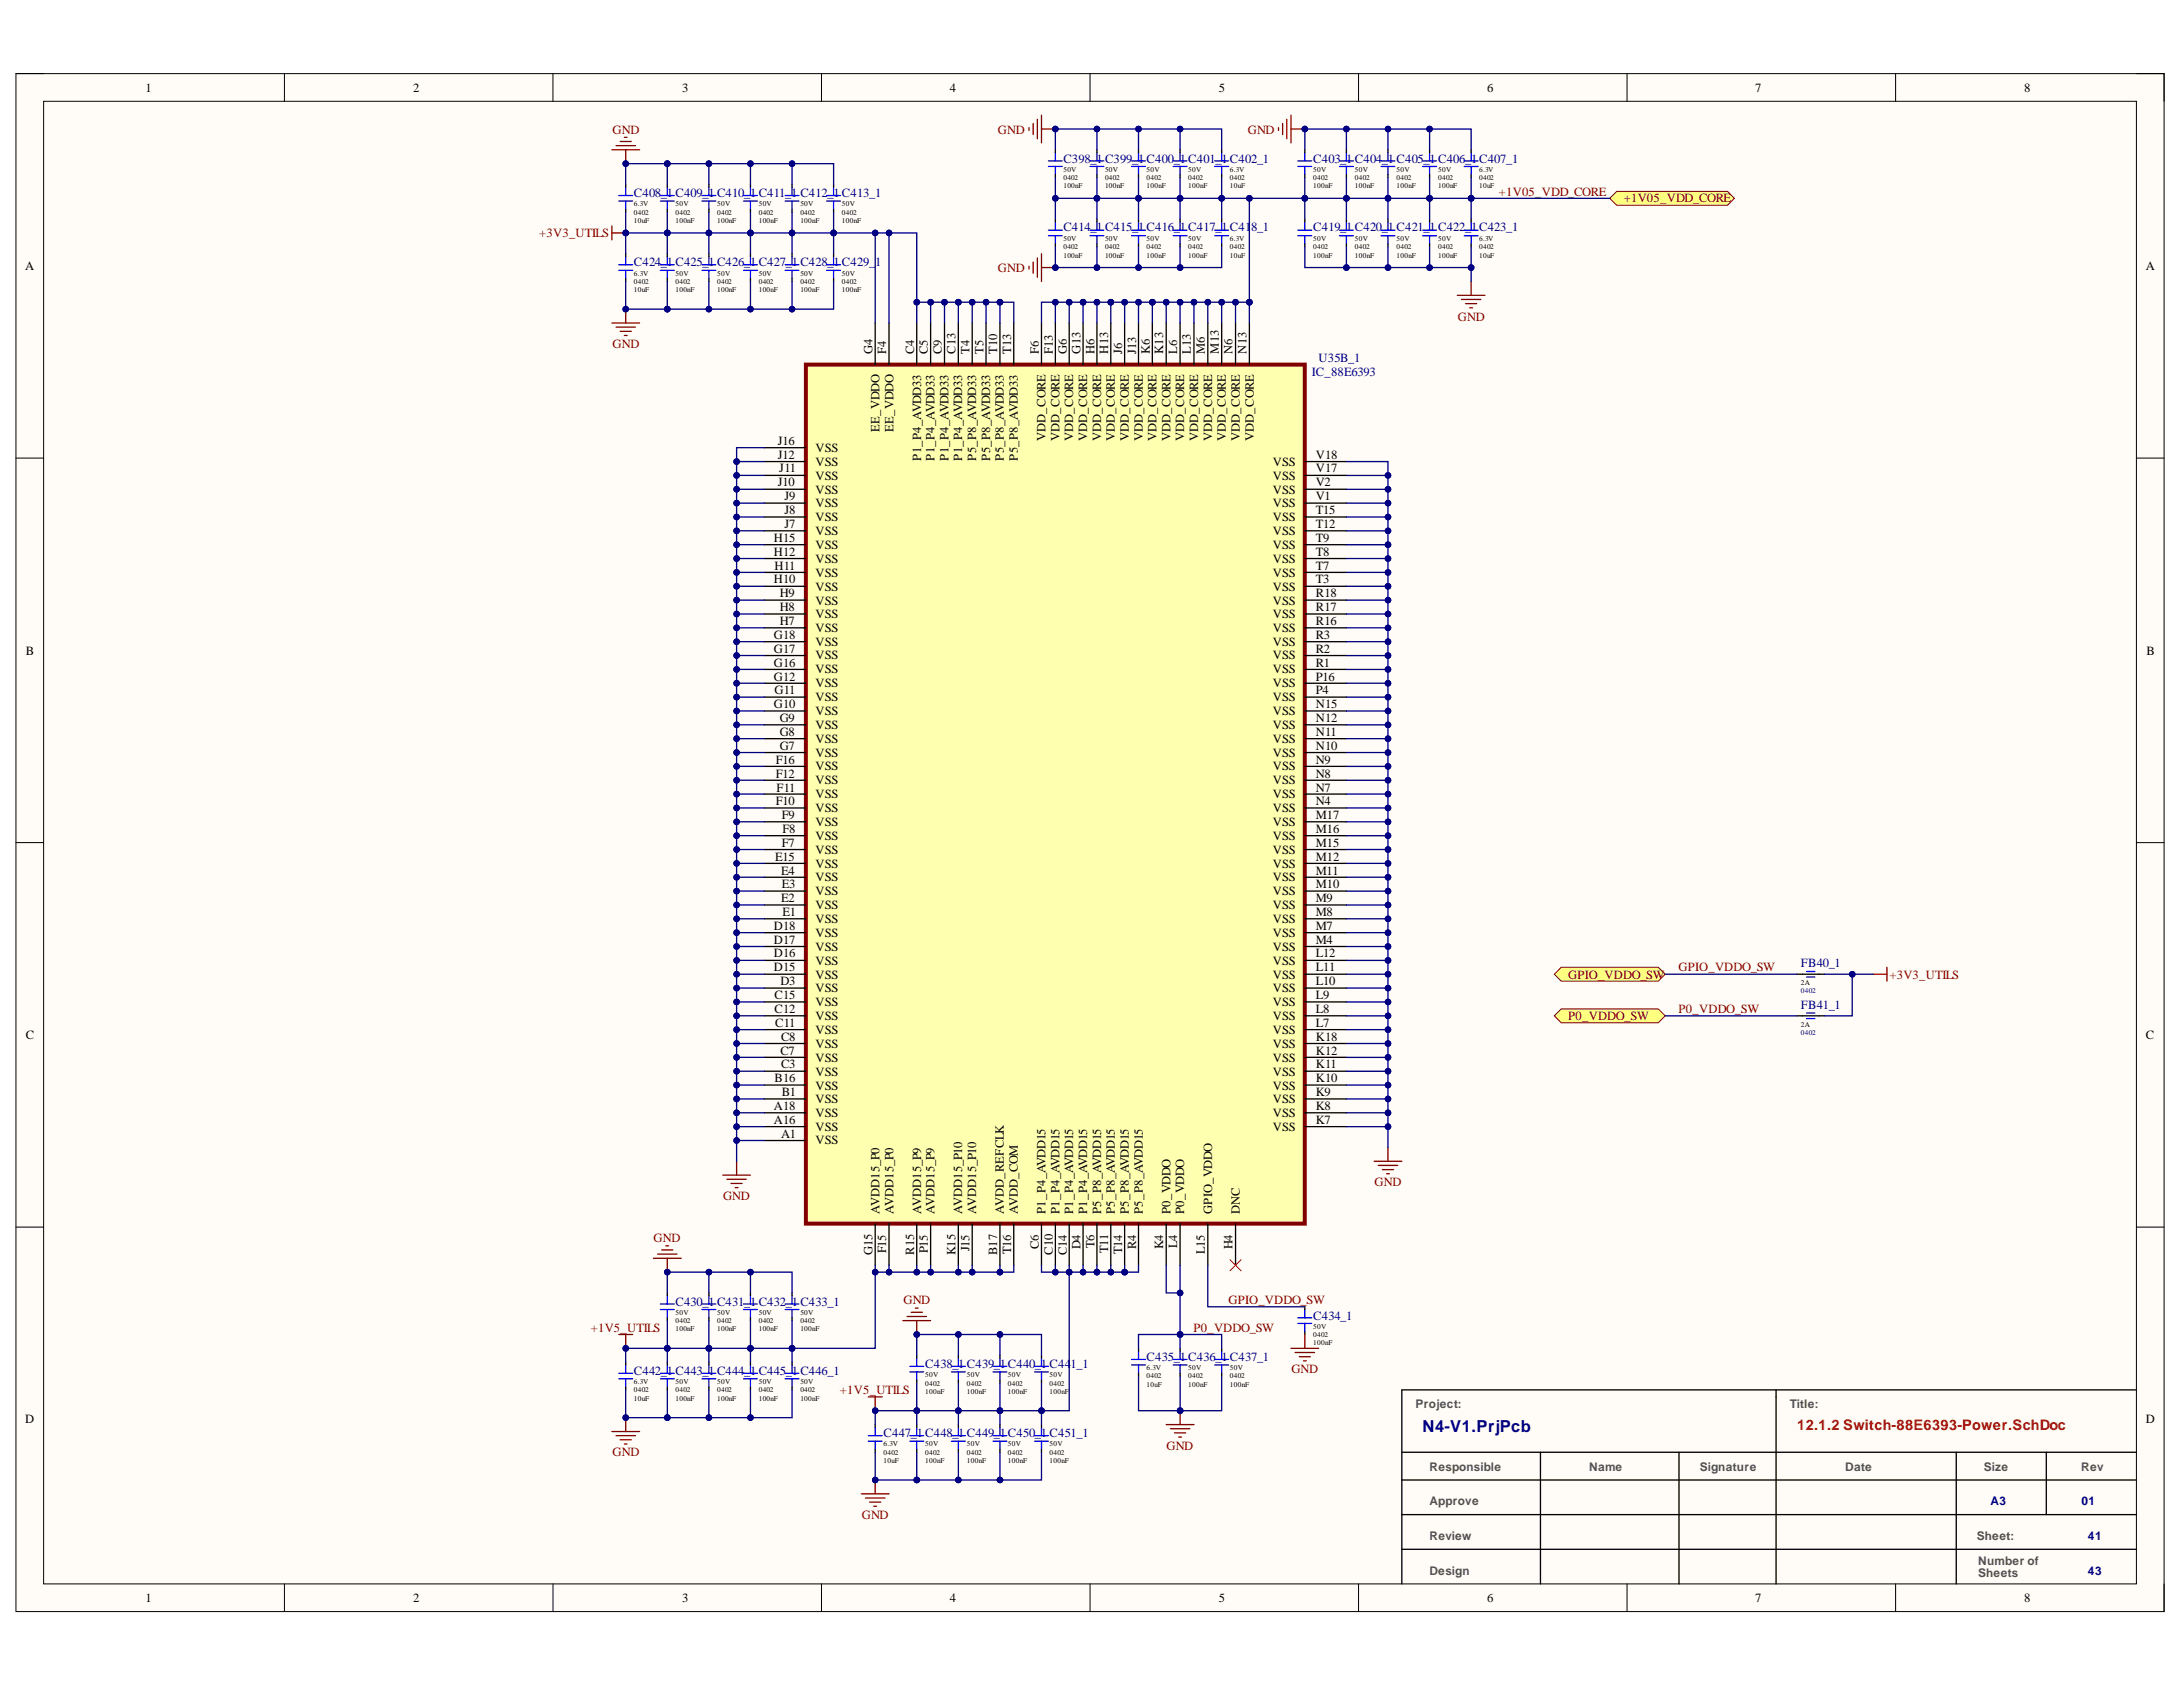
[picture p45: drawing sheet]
<svg xmlns="http://www.w3.org/2000/svg" width="279mm" height="216mm" viewBox="0 0 279 216" stroke-linecap="round" stroke-linejoin="round" font-family="sans-serif">
<defs><g id="words">
<text font-size="2.1" fill="#000080" x="182" y="183.2">N4-V1.PrjPcb</text>
<text font-size="1.9" fill="#f00" x="230" y="183">12.1.2 Switch-88E6393-Power.SchDoc</text>
<g font-size="1.6">
<text x="18.6" y="11.8">1</text>
<text x="52.9" y="11.8">2</text>
<text x="87.3" y="11.8">3</text>
<text x="121.6" y="11.8">4</text>
<text x="156" y="11.8">5</text>
<text x="190.3" y="11.8">6</text>
<text x="224.7" y="11.8">7</text>
<text x="259.1" y="11.8">8</text>
<text x="3.2" y="34.6">A</text>
<text x="274.7" y="34.6">A</text>
<text x="111.7" y="45.2" transform="rotate(-90 111.7 45.2)">G4</text>
<text x="113.4" y="45.2" transform="rotate(-90 113.4 45.2)">F4</text>
<text x="117" y="45.2" transform="rotate(-90 117 45.2)">C4</text>
<text x="118.8" y="45.2" transform="rotate(-90 118.8 45.2)">C5</text>
<text x="120.5" y="45.2" transform="rotate(-90 120.5 45.2)">C9</text>
<text x="122.3" y="45.2" transform="rotate(-90 122.3 45.2)">C13</text>
<text x="124.1" y="45.2" transform="rotate(-90 124.1 45.2)">T4</text>
<text x="125.9" y="45.2" transform="rotate(-90 125.9 45.2)">T5</text>
<text x="127.6" y="45.2" transform="rotate(-90 127.6 45.2)">T10</text>
<text x="129.4" y="45.2" transform="rotate(-90 129.4 45.2)">T13</text>
<text x="133" y="45.2" transform="rotate(-90 133 45.2)">F6</text>
<text x="134.7" y="45.2" transform="rotate(-90 134.7 45.2)">F13</text>
<text x="136.5" y="45.2" transform="rotate(-90 136.5 45.2)">G6</text>
<text x="138.3" y="45.2" transform="rotate(-90 138.3 45.2)">G13</text>
<text x="140.1" y="45.2" transform="rotate(-90 140.1 45.2)">H6</text>
<text x="141.9" y="45.2" transform="rotate(-90 141.9 45.2)">H13</text>
<text x="143.6" y="45.2" transform="rotate(-90 143.6 45.2)">J6</text>
<text x="145.4" y="45.2" transform="rotate(-90 145.4 45.2)">J13</text>
<text x="147.2" y="45.2" transform="rotate(-90 147.2 45.2)">K6</text>
<text x="148.9" y="45.2" transform="rotate(-90 148.9 45.2)">K13</text>
<text x="150.6" y="45.2" transform="rotate(-90 150.6 45.2)">L6</text>
<text x="152.4" y="45.2" transform="rotate(-90 152.4 45.2)">L13</text>
<text x="154.2" y="45.2" transform="rotate(-90 154.2 45.2)">M6</text>
<text x="156" y="45.2" transform="rotate(-90 156 45.2)">M13</text>
<text x="157.8" y="45.2" transform="rotate(-90 157.8 45.2)">N6</text>
<text x="159.5" y="45.2" transform="rotate(-90 159.5 45.2)">N13</text>
<text x="99.6" y="56.9">J16</text>
<text x="99.6" y="58.7">J12</text>
<text x="104.4" y="57.8">VSS</text>
<text x="104.4" y="59.6">VSS</text>
<text x="112.6" y="55.2" transform="rotate(-90 112.6 55.2)">EE_VDDO</text>
<text x="114.4" y="55.2" transform="rotate(-90 114.4 55.2)">EE_VDDO</text>
<text x="117.9" y="58.9" transform="rotate(-90 117.9 58.9)">P1_P4_AVDD33</text>
<text x="119.6" y="58.9" transform="rotate(-90 119.6 58.9)">P1_P4_AVDD33</text>
<text x="121.4" y="58.9" transform="rotate(-90 121.4 58.9)">P1_P4_AVDD33</text>
<text x="123.2" y="58.9" transform="rotate(-90 123.2 58.9)">P1_P4_AVDD33</text>
<text x="124.9" y="58.9" transform="rotate(-90 124.9 58.9)">P5_P8_AVDD33</text>
<text x="126.7" y="58.9" transform="rotate(-90 126.7 58.9)">P5_P8_AVDD33</text>
<text x="128.5" y="58.9" transform="rotate(-90 128.5 58.9)">P5_P8_AVDD33</text>
<text x="130.3" y="58.9" transform="rotate(-90 130.3 58.9)">P5_P8_AVDD33</text>
<text x="133.8" y="56.4" transform="rotate(-90 133.8 56.4)">VDD_CORE</text>
<text x="135.6" y="56.4" transform="rotate(-90 135.6 56.4)">VDD_CORE</text>
<text x="137.4" y="56.4" transform="rotate(-90 137.4 56.4)">VDD_CORE</text>
<text x="139.1" y="56.4" transform="rotate(-90 139.1 56.4)">VDD_CORE</text>
<text x="140.9" y="56.4" transform="rotate(-90 140.9 56.4)">VDD_CORE</text>
<text x="142.7" y="56.4" transform="rotate(-90 142.7 56.4)">VDD_CORE</text>
<text x="144.5" y="56.4" transform="rotate(-90 144.5 56.4)">VDD_CORE</text>
<text x="146.3" y="56.4" transform="rotate(-90 146.3 56.4)">VDD_CORE</text>
<text x="148" y="56.4" transform="rotate(-90 148 56.4)">VDD_CORE</text>
<text x="149.8" y="56.4" transform="rotate(-90 149.8 56.4)">VDD_CORE</text>
<text x="151.6" y="56.4" transform="rotate(-90 151.6 56.4)">VDD_CORE</text>
<text x="153.4" y="56.4" transform="rotate(-90 153.4 56.4)">VDD_CORE</text>
<text x="155.1" y="56.4" transform="rotate(-90 155.1 56.4)">VDD_CORE</text>
<text x="156.9" y="56.4" transform="rotate(-90 156.9 56.4)">VDD_CORE</text>
<text x="158.7" y="56.4" transform="rotate(-90 158.7 56.4)">VDD_CORE</text>
<text x="160.5" y="56.4" transform="rotate(-90 160.5 56.4)">VDD_CORE</text>
<text x="162.9" y="59.6">VSS</text>
<text x="168.4" y="58.7">V18</text>
<text x="99.6" y="62.2">J10</text>
<text x="99.7" y="60.5">J11</text>
<text x="100.4" y="65.8">J8</text>
<text x="100.4" y="64">J9</text>
<text x="104.4" y="64.9">VSS</text>
<text x="104.4" y="63.2">VSS</text>
<text x="104.4" y="61.4">VSS</text>
<text x="162.9" y="64.9">VSS</text>
<text x="162.9" y="63.2">VSS</text>
<text x="162.9" y="61.4">VSS</text>
<text x="168.4" y="64">V1</text>
<text x="168.4" y="62.2">V2</text>
<text x="168.4" y="65.8">T15</text>
<text x="168.4" y="60.5">V17</text>
<text x="99.1" y="69.3">H15</text>
<text x="99.1" y="71.1">H12</text>
<text x="100.4" y="67.6">J7</text>
<text x="104.4" y="68.5">VSS</text>
<text x="104.4" y="66.7">VSS</text>
<text x="104.4" y="70.3">VSS</text>
<text x="162.9" y="70.3">VSS</text>
<text x="162.9" y="68.5">VSS</text>
<text x="162.9" y="66.7">VSS</text>
<text x="168.4" y="71.1">T8</text>
<text x="168.4" y="69.3">T9</text>
<text x="168.4" y="67.6">T12</text>
<text x="99.1" y="74.7">H10</text>
<text x="99.1" y="72.9">H11</text>
<text x="99.8" y="76.4">H9</text>
<text x="104.4" y="77.4">VSS</text>
<text x="104.4" y="75.6">VSS</text>
<text x="104.4" y="73.8">VSS</text>
<text x="104.4" y="72.1">VSS</text>
<text x="162.9" y="75.6">VSS</text>
<text x="162.9" y="73.8">VSS</text>
<text x="162.9" y="72.1">VSS</text>
<text x="162.9" y="77.4">VSS</text>
<text x="168.4" y="74.7">T3</text>
<text x="168.4" y="72.9">T7</text>
<text x="168.4" y="76.4">R18</text>
<text x="3.3" y="83.8">B</text>
<text x="99.1" y="83.6">G17</text>
<text x="99.1" y="81.8">G18</text>
<text x="99.8" y="80">H7</text>
<text x="99.8" y="78.2">H8</text>
<text x="104.4" y="80.9">VSS</text>
<text x="104.4" y="79.2">VSS</text>
<text x="104.4" y="82.7">VSS</text>
<text x="162.9" y="82.7">VSS</text>
<text x="162.9" y="80.9">VSS</text>
<text x="162.9" y="79.2">VSS</text>
<text x="168.4" y="83.6">R2</text>
<text x="168.4" y="81.8">R3</text>
<text x="168.4" y="80">R16</text>
<text x="168.4" y="78.2">R17</text>
<text x="274.7" y="83.8">B</text>
<text x="99.1" y="85.3">G16</text>
<text x="99.1" y="87.1">G12</text>
<text x="99.1" y="88.9">G11</text>
<text x="104.4" y="86.2">VSS</text>
<text x="104.4" y="84.4">VSS</text>
<text x="104.4" y="89.7">VSS</text>
<text x="104.4" y="87.9">VSS</text>
<text x="162.9" y="89.7">VSS</text>
<text x="162.9" y="86.2">VSS</text>
<text x="162.9" y="84.4">VSS</text>
<text x="162.9" y="87.9">VSS</text>
<text x="168.4" y="88.9">P4</text>
<text x="168.4" y="85.3">R1</text>
<text x="168.4" y="87.1">P16</text>
<text x="99.1" y="90.7">G10</text>
<text x="99.8" y="96">G7</text>
<text x="99.8" y="94.2">G8</text>
<text x="99.8" y="92.4">G9</text>
<text x="104.4" y="95.1">VSS</text>
<text x="104.4" y="93.3">VSS</text>
<text x="104.4" y="91.5">VSS</text>
<text x="162.9" y="91.5">VSS</text>
<text x="162.9" y="95.1">VSS</text>
<text x="162.9" y="93.3">VSS</text>
<text x="168.4" y="90.7">N15</text>
<text x="168.4" y="96">N10</text>
<text x="168.4" y="94.2">N11</text>
<text x="168.4" y="92.4">N12</text>
<text x="99.3" y="97.8">F16</text>
<text x="99.3" y="99.5">F12</text>
<text x="99.4" y="101.3">F11</text>
<text x="104.4" y="96.8">VSS</text>
<text x="104.4" y="98.6">VSS</text>
<text x="104.4" y="100.4">VSS</text>
<text x="162.9" y="100.4">VSS</text>
<text x="162.9" y="98.6">VSS</text>
<text x="162.9" y="96.8">VSS</text>
<text x="168.4" y="101.3">N7</text>
<text x="168.4" y="99.5">N8</text>
<text x="168.4" y="97.8">N9</text>
<text x="99.3" y="103.1">F10</text>
<text x="100.1" y="104.9">F9</text>
<text x="100.2" y="106.6">F8</text>
<text x="104.4" y="107.5">VSS</text>
<text x="104.4" y="105.7">VSS</text>
<text x="104.4" y="103.9">VSS</text>
<text x="104.4" y="102.2">VSS</text>
<text x="162.9" y="103.9">VSS</text>
<text x="162.9" y="102.2">VSS</text>
<text x="162.9" y="107.5">VSS</text>
<text x="162.9" y="105.7">VSS</text>
<text x="168.4" y="103.1">N4</text>
<text x="168.4" y="106.6">M16</text>
<text x="168.4" y="104.9">M17</text>
<text x="99.2" y="110.2">E15</text>
<text x="100" y="112">E4</text>
<text x="100.1" y="113.7">E3</text>
<text x="100.1" y="108.4">F7</text>
<text x="104.4" y="112.8">VSS</text>
<text x="104.4" y="109.3">VSS</text>
<text x="104.4" y="111">VSS</text>
<text x="162.9" y="109.3">VSS</text>
<text x="162.9" y="112.8">VSS</text>
<text x="162.9" y="111">VSS</text>
<text x="168.4" y="108.4">M15</text>
<text x="168.4" y="113.7">M10</text>
<text x="168.4" y="112">M11</text>
<text x="168.4" y="110.2">M12</text>
<text x="99.1" y="119">D18</text>
<text x="100" y="115.4">E2</text>
<text x="100.2" y="117.2">E1</text>
<text x="104.4" y="118.1">VSS</text>
<text x="104.4" y="116.4">VSS</text>
<text x="104.4" y="114.6">VSS</text>
<text x="104.4" y="119.9">VSS</text>
<text x="162.9" y="119.9">VSS</text>
<text x="162.9" y="118.1">VSS</text>
<text x="162.9" y="116.4">VSS</text>
<text x="162.9" y="114.6">VSS</text>
<text x="168.4" y="119">M7</text>
<text x="168.4" y="117.2">M8</text>
<text x="168.4" y="115.4">M9</text>
<text x="99.1" y="124.3">D15</text>
<text x="99.1" y="122.5">D16</text>
<text x="99.1" y="120.8">D17</text>
<text x="104.4" y="125.2">VSS</text>
<text x="104.4" y="123.5">VSS</text>
<text x="104.4" y="121.7">VSS</text>
<text x="162.9" y="121.7">VSS</text>
<text x="162.9" y="125.2">VSS</text>
<text x="162.9" y="123.5">VSS</text>
<text x="168.4" y="120.8">M4</text>
<text x="168.4" y="124.3">L11</text>
<text x="168.4" y="122.5">L12</text>
<text x="99.1" y="129.6">C12</text>
<text x="99.1" y="127.9">C15</text>
<text x="99.2" y="131.4">C11</text>
<text x="99.9" y="126.1">D3</text>
<text x="104.4" y="127">VSS</text>
<text x="104.4" y="130.6">VSS</text>
<text x="104.4" y="128.8">VSS</text>
<text x="162.9" y="130.6">VSS</text>
<text x="162.9" y="128.8">VSS</text>
<text x="162.9" y="127">VSS</text>
<text x="168.4" y="131.4">L7</text>
<text x="168.4" y="129.6">L8</text>
<text x="168.4" y="127.9">L9</text>
<text x="168.4" y="126.1">L10</text>
<text x="3.3" y="133">C</text>
<text x="99.9" y="135">C7</text>
<text x="100" y="136.7">C3</text>
<text x="100" y="133.2">C8</text>
<text x="104.4" y="137.7">VSS</text>
<text x="104.4" y="135.9">VSS</text>
<text x="104.4" y="134.1">VSS</text>
<text x="104.4" y="132.3">VSS</text>
<text x="162.9" y="132.3">VSS</text>
<text x="162.9" y="134.1">VSS</text>
<text x="162.9" y="137.7">VSS</text>
<text x="162.9" y="135.9">VSS</text>
<text x="168.4" y="133.2">K18</text>
<text x="168.4" y="136.7">K11</text>
<text x="168.4" y="135">K12</text>
<text x="274.7" y="133">C</text>
<text x="99.1" y="143.8">A16</text>
<text x="99.1" y="142.1">A18</text>
<text x="99.1" y="138.5">B16</text>
<text x="100.1" y="140.3">B1</text>
<text x="104.4" y="141.2">VSS</text>
<text x="104.4" y="142.9">VSS</text>
<text x="104.4" y="139.4">VSS</text>
<text x="162.9" y="142.9">VSS</text>
<text x="162.9" y="141.2">VSS</text>
<text x="162.9" y="139.4">VSS</text>
<text x="168.4" y="143.8">K7</text>
<text x="168.4" y="142.1">K8</text>
<text x="168.4" y="140.3">K9</text>
<text x="168.4" y="138.5">K10</text>
<text x="100" y="145.6">A1</text>
<text x="104.4" y="146.5">VSS</text>
<text x="104.4" y="144.7">VSS</text>
<text x="162.9" y="144.7">VSS</text>
<text x="112.6" y="155.3" transform="rotate(-90 112.6 155.3)">AVDD15_P0</text>
<text x="114.4" y="155.3" transform="rotate(-90 114.4 155.3)">AVDD15_P0</text>
<text x="117.9" y="155.3" transform="rotate(-90 117.9 155.3)">AVDD15_P9</text>
<text x="119.6" y="155.3" transform="rotate(-90 119.6 155.3)">AVDD15_P9</text>
<text x="123.2" y="155.3" transform="rotate(-90 123.2 155.3)">AVDD15_P10</text>
<text x="124.9" y="155.3" transform="rotate(-90 124.9 155.3)">AVDD15_P10</text>
<text x="128.5" y="155.3" transform="rotate(-90 128.5 155.3)">AVDD_REFCLK</text>
<text x="130.3" y="155.3" transform="rotate(-90 130.3 155.3)">AVDD_COM</text>
<text x="133.8" y="155.3" transform="rotate(-90 133.8 155.3)">P1_P4_AVDD15</text>
<text x="135.6" y="155.3" transform="rotate(-90 135.6 155.3)">P1_P4_AVDD15</text>
<text x="137.4" y="155.3" transform="rotate(-90 137.4 155.3)">P1_P4_AVDD15</text>
<text x="139.1" y="155.3" transform="rotate(-90 139.1 155.3)">P1_P4_AVDD15</text>
<text x="140.9" y="155.3" transform="rotate(-90 140.9 155.3)">P5_P8_AVDD15</text>
<text x="142.7" y="155.3" transform="rotate(-90 142.7 155.3)">P5_P8_AVDD15</text>
<text x="144.5" y="155.3" transform="rotate(-90 144.5 155.3)">P5_P8_AVDD15</text>
<text x="146.3" y="155.3" transform="rotate(-90 146.3 155.3)">P5_P8_AVDD15</text>
<text x="149.8" y="155.3" transform="rotate(-90 149.8 155.3)">P0_VDDO</text>
<text x="151.6" y="155.3" transform="rotate(-90 151.6 155.3)">P0_VDDO</text>
<text x="155.1" y="155.3" transform="rotate(-90 155.1 155.3)">GPIO_VDDO</text>
<text x="158.7" y="155.3" transform="rotate(-90 158.7 155.3)">DNC</text>
<text x="111.7" y="160.7" transform="rotate(-90 111.7 160.7)">G15</text>
<text x="113.4" y="160.4" transform="rotate(-90 113.4 160.4)">F15</text>
<text x="117" y="160.6" transform="rotate(-90 117 160.6)">R15</text>
<text x="118.8" y="160.4" transform="rotate(-90 118.8 160.4)">P15</text>
<text x="122.3" y="160.7" transform="rotate(-90 122.3 160.7)">K15</text>
<text x="124.1" y="160.2" transform="rotate(-90 124.1 160.2)">J15</text>
<text x="127.6" y="160.6" transform="rotate(-90 127.6 160.6)">B17</text>
<text x="129.4" y="160.5" transform="rotate(-90 129.4 160.5)">T16</text>
<text x="133" y="159.8" transform="rotate(-90 133 159.8)">C6</text>
<text x="134.7" y="160.6" transform="rotate(-90 134.7 160.6)">C10</text>
<text x="136.5" y="160.7" transform="rotate(-90 136.5 160.7)">C14</text>
<text x="138.3" y="159.9" transform="rotate(-90 138.3 159.9)">D4</text>
<text x="140.1" y="159.7" transform="rotate(-90 140.1 159.7)">T6</text>
<text x="141.9" y="160.4" transform="rotate(-90 141.9 160.4)">T11</text>
<text x="143.6" y="160.5" transform="rotate(-90 143.6 160.5)">T14</text>
<text x="145.4" y="159.8" transform="rotate(-90 145.4 159.8)">R4</text>
<text x="148.9" y="159.9" transform="rotate(-90 148.9 159.9)">K4</text>
<text x="150.6" y="159.7" transform="rotate(-90 150.6 159.7)">L4</text>
<text x="154.2" y="160.5" transform="rotate(-90 154.2 160.5)">L15</text>
<text x="157.8" y="159.9" transform="rotate(-90 157.8 159.9)">H4</text>
<text x="3.2" y="182.1">D</text>
<text x="274.7" y="182.1">D</text>
<text x="18.6" y="205">1</text>
<text x="52.9" y="205">2</text>
<text x="87.3" y="205">3</text>
<text x="121.6" y="205">4</text>
<text x="156" y="205">5</text>
<text x="190.3" y="205">6</text>
<text x="224.7" y="205">7</text>
<text x="259.1" y="205">8</text>
</g>
<g font-size="1.6" fill="#800000">
<text x="78.4" y="17.1">GND</text>
<text x="127.7" y="17.1">GND</text>
<text x="159.7" y="17.1">GND</text>
<text x="191.8" y="25">+1V05_VDD_CORE</text>
<text x="207.8" y="25.9">+1V05_VDD_CORE</text>
<text x="69" y="30.4">+3V3_UTILS</text>
<text x="127.7" y="34.8">GND</text>
<text x="186.6" y="41">GND</text>
<text x="78.4" y="44.6">GND</text>
<text x="200.7" y="125.2">GPIO_VDDO_SW</text>
<text x="214.9" y="124.3">GPIO_VDDO_SW</text>
<text x="241.8" y="125.2">+3V3_UTILS</text>
<text x="200.7" y="130.6">P0_VDDO_SW</text>
<text x="214.9" y="129.6">P0_VDDO_SW</text>
<text x="92.5" y="153.6">GND</text>
<text x="175.9" y="151.8">GND</text>
<text x="83.7" y="158.9">GND</text>
<text x="115.6" y="166.9">GND</text>
<text x="157.2" y="166.9">GPIO_VDDO_SW</text>
<text x="75.6" y="170.5">+1V5_UTILS</text>
<text x="152.8" y="170.5">P0_VDDO_SW</text>
<text x="107.5" y="178.4">+1V5_UTILS</text>
<text x="165.3" y="175.7">GND</text>
<text x="149.3" y="185.5">GND</text>
<text x="78.4" y="186.4">GND</text>
<text x="110.3" y="194.4">GND</text>
</g>
<g font-size="1.6" fill="#000080">
<text x="136.1" y="20.8">C398_1 C399_1 C400_1 C401_1 C402_1</text>
<text x="168.1" y="20.8">C403_1 C404_1 C405_1 C406_1C407_1</text>
<text x="81.1" y="25.2">C408_1 C409_1 C410_1 C411_1 C412_1 C413_1</text>
<text x="136.1" y="29.6">C414_1 C415_1 C416_1 C417_1 C41</text>
<text x="160.1" y="29.6">8_1</text>
<text x="168.1" y="29.6">C419_1 C420_1 C421_1 C422_1C423_1</text>
<text x="81.1" y="34.1">C424_1 C425_1 C426_1 C427_1 C428_1 C429_1</text>
<text x="168.8" y="46.3">U35B_1</text>
<text x="167.9" y="48.1">IC_88E6393</text>
<text x="230.5" y="123.8">FB40_1</text>
<text x="230.5" y="129.1">FB41_1</text>
<text x="86.4" y="167.1">C430_1 C431_1 C432_1 C433_1</text>
<text x="168.1" y="168.9">C434_1</text>
<text x="81.1" y="176">C442_1 C443_1 C444_1 C445_1 C446_1</text>
<text x="118.4" y="175">C438_1 C439_1C440_1 C44</text>
<text x="137" y="175">1_1</text>
<text x="146.8" y="174.2">C435_1 C436_1 C437_1</text>
<text x="113.1" y="183.9">C447_1 C448_1 C449_1C450_1 C451_1</text>
</g>
<g font-size="1.5" fill="#505050">
<text x="181.2" y="180.2">Project:</text>
<text x="229.1" y="180.2">Title:</text>
<text x="183" y="188.2">Responsible</text>
<text x="203.3" y="188.2">Name</text>
<text x="217.6" y="188.2">Signature</text>
<text x="236.2" y="188.2">Date</text>
<text x="253.9" y="188.2">Size</text>
<text x="266.4" y="188.2">Rev</text>
<text x="183" y="192.6">Approve</text>
<text x="183" y="197">Review</text>
<text x="253" y="197">Sheet:</text>
<text x="183" y="201.5">Design</text>
<text x="253.2" y="200.2">Number of</text>
<text x="253.2" y="201.9">Sheets</text>
</g>
<g font-size="1.5" fill="#000080">
<text x="254.8" y="192.6">A3</text>
<text x="266.4" y="192.6">01</text>
<text x="267.2" y="197">41</text>
<text x="267.2" y="201.5">43</text>
</g>
<g font-size=".9">
<text x="136.1" y="22">50V</text>
<text x="136.1" y="23">0402</text>
<text x="141.4" y="22">50V</text>
<text x="141.4" y="23">0402</text>
<text x="146.8" y="22">50V</text>
<text x="146.8" y="23">0402</text>
<text x="152.1" y="22">50V</text>
<text x="152.1" y="23">0402</text>
<text x="157.4" y="22">6.3V</text>
<text x="157.4" y="23">0402</text>
<text x="168.1" y="22">50V</text>
<text x="168.1" y="23">0402</text>
<text x="173.4" y="22">50V</text>
<text x="173.4" y="23">0402</text>
<text x="178.7" y="22">50V</text>
<text x="178.7" y="23">0402</text>
<text x="184.1" y="22">50V</text>
<text x="184.1" y="23">0402</text>
<text x="189.3" y="22">6.3V</text>
<text x="189.3" y="23">0402</text>
<text x="81.1" y="26.4">6.3V</text>
<text x="81.1" y="27.5">0402</text>
<text x="81.1" y="28.5">10uF</text>
<text x="86.4" y="26.4">50V</text>
<text x="86.4" y="27.5">0402</text>
<text x="86.4" y="28.5">100nF</text>
<text x="91.8" y="26.4">50V</text>
<text x="91.8" y="27.5">0402</text>
<text x="91.8" y="28.5">100nF</text>
<text x="97.1" y="26.4">50V</text>
<text x="97.1" y="27.5">0402</text>
<text x="97.1" y="28.5">100nF</text>
<text x="102.4" y="26.4">50V</text>
<text x="102.4" y="27.5">0402</text>
<text x="102.4" y="28.5">100nF</text>
<text x="107.8" y="26.4">50V</text>
<text x="107.8" y="27.5">0402</text>
<text x="107.8" y="28.5">100nF</text>
<text x="136.1" y="24.1">100nF</text>
<text x="141.4" y="24.1">100nF</text>
<text x="146.8" y="24.1">100nF</text>
<text x="152.1" y="24.1">100nF</text>
<text x="157.4" y="24.1">10uF</text>
<text x="168.1" y="24.1">100nF</text>
<text x="173.4" y="24.1">100nF</text>
<text x="178.7" y="24.1">100nF</text>
<text x="184.1" y="24.1">100nF</text>
<text x="189.3" y="24.1">10uF</text>
<text x="81.1" y="35.3">6.3V</text>
<text x="86.4" y="35.3">50V</text>
<text x="91.8" y="35.3">50V</text>
<text x="97.1" y="35.3">50V</text>
<text x="102.4" y="35.3">50V</text>
<text x="107.8" y="35.3">50V</text>
<text x="136.1" y="30.9">50V</text>
<text x="136.1" y="31.9">0402</text>
<text x="136.1" y="33">100nF</text>
<text x="141.4" y="30.9">50V</text>
<text x="141.4" y="31.9">0402</text>
<text x="141.4" y="33">100nF</text>
<text x="146.8" y="30.9">50V</text>
<text x="146.8" y="31.9">0402</text>
<text x="146.8" y="33">100nF</text>
<text x="152.1" y="30.9">50V</text>
<text x="152.1" y="31.9">0402</text>
<text x="152.1" y="33">100nF</text>
<text x="157.4" y="30.9">6.3V</text>
<text x="157.4" y="31.9">0402</text>
<text x="157.4" y="33">10uF</text>
<text x="168.1" y="30.9">50V</text>
<text x="168.1" y="31.9">0402</text>
<text x="168.1" y="33">100nF</text>
<text x="173.4" y="30.9">50V</text>
<text x="173.4" y="31.9">0402</text>
<text x="173.4" y="33">100nF</text>
<text x="178.7" y="30.9">50V</text>
<text x="178.7" y="31.9">0402</text>
<text x="178.7" y="33">100nF</text>
<text x="184.1" y="30.9">50V</text>
<text x="184.1" y="31.9">0402</text>
<text x="184.1" y="33">100nF</text>
<text x="189.3" y="30.9">6.3V</text>
<text x="189.3" y="31.9">0402</text>
<text x="189.3" y="33">10uF</text>
<text x="81.1" y="36.4">0402</text>
<text x="81.1" y="37.4">10uF</text>
<text x="86.4" y="36.4">0402</text>
<text x="86.4" y="37.4">100nF</text>
<text x="91.8" y="36.4">0402</text>
<text x="91.8" y="37.4">100nF</text>
<text x="97.1" y="36.4">0402</text>
<text x="97.1" y="37.4">100nF</text>
<text x="102.4" y="36.4">0402</text>
<text x="102.4" y="37.4">100nF</text>
<text x="107.8" y="36.4">0402</text>
<text x="107.8" y="37.4">100nF</text>
<text x="230.5" y="126.1">2A</text>
<text x="230.5" y="131.4">2A</text>
<text x="86.4" y="168.3">50V</text>
<text x="86.4" y="169.3">0402</text>
<text x="86.4" y="170.4">100nF</text>
<text x="91.8" y="168.3">50V</text>
<text x="91.8" y="169.3">0402</text>
<text x="91.8" y="170.4">100nF</text>
<text x="97.1" y="168.3">50V</text>
<text x="97.1" y="169.3">0402</text>
<text x="97.1" y="170.4">100nF</text>
<text x="102.4" y="168.3">50V</text>
<text x="102.4" y="169.3">0402</text>
<text x="102.4" y="170.4">100nF</text>
<text x="168.1" y="170.1">50V</text>
<text x="168.1" y="171.1">0402</text>
<text x="168.1" y="172.2">100nF</text>
<text x="81.1" y="177.2">6.3V</text>
<text x="81.1" y="178.2">0402</text>
<text x="81.1" y="179.3">10uF</text>
<text x="86.4" y="177.2">50V</text>
<text x="86.4" y="178.2">0402</text>
<text x="86.4" y="179.3">100nF</text>
<text x="91.8" y="177.2">50V</text>
<text x="91.8" y="178.2">0402</text>
<text x="91.8" y="179.3">100nF</text>
<text x="97.1" y="177.2">50V</text>
<text x="97.1" y="178.2">0402</text>
<text x="97.1" y="179.3">100nF</text>
<text x="102.4" y="177.2">50V</text>
<text x="102.4" y="178.2">0402</text>
<text x="102.4" y="179.3">100nF</text>
<text x="118.4" y="176.2">50V</text>
<text x="118.4" y="177.3">0402</text>
<text x="118.4" y="178.3">100nF</text>
<text x="123.8" y="176.2">50V</text>
<text x="123.8" y="177.3">0402</text>
<text x="123.8" y="178.3">100nF</text>
<text x="129" y="176.2">50V</text>
<text x="129" y="177.3">0402</text>
<text x="129" y="178.3">100nF</text>
<text x="134.3" y="176.2">50V</text>
<text x="134.3" y="177.3">0402</text>
<text x="134.3" y="178.3">100nF</text>
<text x="146.8" y="175.4">6.3V</text>
<text x="146.8" y="176.4">0402</text>
<text x="146.8" y="177.5">10uF</text>
<text x="152.1" y="175.4">50V</text>
<text x="152.1" y="176.4">0402</text>
<text x="152.1" y="177.5">100nF</text>
<text x="157.4" y="175.4">50V</text>
<text x="157.4" y="176.4">0402</text>
<text x="157.4" y="177.5">100nF</text>
<text x="113.1" y="185.1">6.3V</text>
<text x="118.4" y="185.1">50V</text>
<text x="123.8" y="185.1">50V</text>
<text x="129" y="185.1">50V</text>
<text x="134.3" y="185.1">50V</text>
<text x="113.1" y="186.2">0402</text>
<text x="113.1" y="187.2">10uF</text>
<text x="118.4" y="186.2">0402</text>
<text x="118.4" y="187.2">100nF</text>
<text x="123.8" y="186.2">0402</text>
<text x="123.8" y="187.2">100nF</text>
<text x="129" y="186.2">0402</text>
<text x="129" y="187.2">100nF</text>
<text x="134.3" y="186.2">0402</text>
<text x="134.3" y="187.2">100nF</text>
</g>
<g font-size=".9" fill="#000080">
<text x="230.5" y="127.1">0402</text>
<text x="230.5" y="132.4">0402</text>
</g>
</g></defs>
<path d="M2 9.4h275v196.8h-275z" fill-rule="evenodd" fill="#fffcf8"/>
<path d="M2 9.4h275v196.8h-275z" fill="none" stroke="#000" stroke-width=".13"/>
<path d="M5.6 13h267.8v189.7h-267.8z" fill-rule="evenodd" fill="#fffcf8"/>
<g fill="none" stroke="#000" stroke-width=".13">
<path d="M2 9.4h3.6M5.6 13h267.8v189.7h-267.8zM36.4 9.4v3.6M70.8 9.4v3.6M105.1 9.4v3.6M139.5 9.4v3.6M173.9 9.4v3.6M208.2 9.4v3.6M242.6 9.4v3.6M273.4 9.4h3.6v3.6M2 58.6h3.6M273.4 58.6h3.6"/>
<path d="M2 107.8h3.6M273.4 107.8h3.6M2 157h3.6M273.4 157h3.6M36.4 202.7v3.5M70.8 202.7v3.5M105.1 202.7v3.5M139.5 202.7v3.5M173.9 202.7v3.5M208.2 202.7v3.5M242.6 202.7v3.5M277 202.7v3.5"/>
</g>
<path d="M227.3 177.9v24.8M273.4 177.9h-94v24.8M179.4 185.9h94M179.4 189.4h94M179.4 193.8h94M179.4 198.3h94M197.2 185.9v16.8M214.9 185.9v16.8M250.4 185.9v16.8M261.9 185.9v7.9" fill="none" stroke="#000" stroke-width=".17"/>
<path d="M103.1 46.7h63.9v109.9h-63.9z" fill-rule="evenodd" fill="#ffffb0"/>
<path d="M103.1 46.7h63.9v109.9h-63.9z" fill="none" stroke="#800000" stroke-width=".51"/>
<g fill="none" stroke="#000" stroke-width=".17">
<path d="M80.1 23.6v.4M80.1 26.8v.3M80.1 32.5v.3M80.1 35.7v.3M85.4 23.6v.4M85.4 26.8v.3M85.4 32.5v.3M85.4 35.7v.3M90.7 23.6v.4M90.7 26.8v.3M90.7 32.5v.3M90.7 35.7v.3"/>
<path d="M96 23.6v.4M96 26.8v.3M96 32.5v.3M96 35.7v.3M101.4 23.6v.4M101.4 26.8v.3M101.4 32.5v.3M101.4 35.7v.3M106.7 23.6v.4M106.7 26.8v.3M106.7 32.5v.3M106.7 35.7v.3"/>
<path d="M97.8 57.3h5.3M97.8 59.1h5.3M112 41.3v5.4M113.8 41.3v5.4M117.3 41.3v5.4M119.1 41.3v5.4M120.9 41.3v5.4M122.7 41.3v5.4M124.4 41.3v5.4M126.2 41.3v5.4M128 41.3v5.4M129.8 41.3v5.4"/>
<path d="M133.3 41.3v5.4M135.1 41.3v5.4M136.8 41.3v5.4M138.6 41.3v5.4M140.4 41.3v5.4M142.2 41.3v5.4M143.9 41.3v5.4M145.7 41.3v5.4M147.5 41.3v5.4M149.3 41.3v5.4M151 41.3v5.4M152.8 41.3v5.4"/>
<path d="M154.6 41.3v5.4M156.4 41.3v5.4M158.1 41.3v5.4M159.9 41.3v5.4M167 59.1h5.3M97.8 75h5.3M97.8 73.3h5.3M97.8 71.5h5.3M97.8 69.7h5.3M97.8 64.4h5.3M97.8 62.6h5.3M97.8 78.6h5.3"/>
<path d="M97.8 76.8h5.3M97.8 67.9h5.3M97.8 66.2h5.3M97.8 60.8h5.3M167 75h5.3M167 73.3h5.3M167 71.5h5.3M167 69.7h5.3M167 64.4h5.3M167 62.6h5.3M167 78.6h5.3M167 76.8h5.3"/>
<path d="M167 67.9h5.3M167 66.2h5.3M167 60.8h5.3M97.8 89.2h5.3M97.8 85.7h5.3M97.8 83.9h5.3M97.8 82.1h5.3M97.8 96.3h5.3M97.8 94.5h5.3M97.8 92.8h5.3M97.8 80.3h5.3M97.8 99.9h5.3"/>
<path d="M97.8 98.1h5.3M97.8 91h5.3M97.8 87.4h5.3M167 89.2h5.3M167 85.7h5.3M167 83.9h5.3M167 82.1h5.3M167 96.3h5.3M167 94.5h5.3M167 92.8h5.3M167 80.3h5.3M167 99.9h5.3"/>
<path d="M167 98.1h5.3M167 91h5.3M167 87.4h5.3M97.8 117.6h5.3M97.8 115.8h5.3M97.8 114h5.3M97.8 112.3h5.3M97.8 103.4h5.3M97.8 108.7h5.3M97.8 106.9h5.3M97.8 105.2h5.3M97.8 119.4h5.3"/>
<path d="M97.8 101.6h5.3M97.8 110.5h5.3M167 117.6h5.3M167 115.8h5.3M167 114h5.3M167 112.3h5.3M167 103.4h5.3M167 108.7h5.3M167 106.9h5.3M167 105.2h5.3M167 119.4h5.3M167 101.6h5.3"/>
<path d="M167 110.5h5.3M97.8 137.1h5.3M97.8 135.3h5.3M97.8 133.5h5.3M97.8 126.5h5.3M97.8 121.1h5.3M97.8 131.8h5.3M97.8 130h5.3M97.8 128.2h5.3M97.8 138.9h5.3M97.8 124.7h5.3M97.8 122.9h5.3"/>
<path d="M167 137.1h5.3M167 135.3h5.3M167 133.5h5.3M167 126.5h5.3M167 121.1h5.3M167 131.8h5.3M167 130h5.3M167 128.2h5.3M167 138.9h5.3M167 124.7h5.3M167 122.9h5.3M97.8 146h5.3"/>
<path d="M97.8 140.6h5.3M97.8 144.2h5.3M97.8 142.4h5.3M112 156.6v5.3M113.8 156.6v5.3M117.3 156.6v5.3M119.1 156.6v5.3M122.7 156.6v5.3M124.4 156.6v5.3M128 156.6v5.3M129.8 156.6v5.3M133.3 156.6v5.3"/>
<path d="M135.1 156.6v5.3M136.8 156.6v5.3M138.6 156.6v5.3M140.4 156.6v5.3M142.2 156.6v5.3M143.9 156.6v5.3M145.7 156.6v5.3M149.3 156.6v5.3M151 156.6v5.3M154.6 156.6v5.3M158.1 156.6v5.3M167 140.6h5.3"/>
<path d="M167 144.2h5.3M167 142.4h5.3"/>
</g>
<g fill="none" stroke="#800000" stroke-width=".17">
<path d="M78.3 19.2h3.6M78.8 18.6h2.5M79.4 18.1h1.4M79.9 17.6h.4M80.1 19.2v1.7M92.5 150.4h3.5M93 150.9h2.5M93.6 151.5h1.4M94.1 152h.4M94.3 148.6v1.8M175.9 148.6h3.5M176.4 149.1h2.5"/>
<path d="M176.9 149.7h1.5M177.5 150.2h.3M177.6 146.8v1.8"/>
</g>
<g fill="none" stroke="#00f" stroke-width=".17">
<path d="M79.2 25h1.8M79.2 25.7h1.8M79.2 33.9h1.8M79.2 34.6h1.8M80.1 24v1M80.1 25.7v1.1M80.1 32.8v1.1M80.1 34.6v1.1M84.5 25h1.8M84.5 25.7h1.8M84.5 33.9h1.8M84.5 34.6h1.8"/>
<path d="M85.4 24v1M85.4 25.7v1.1M85.4 32.8v1.1M85.4 34.6v1.1M89.8 25h1.8M89.8 25.7h1.8M89.8 33.9h1.8M89.8 34.6h1.8M90.7 24v1M90.7 25.7v1.1M90.7 32.8v1.1M90.7 34.6v1.1"/>
<path d="M95.2 25h1.7M95.2 25.7h1.7M95.2 33.9h1.7M95.2 34.6h1.7M96 24v1M96 25.7v1.1M96 32.8v1.1M96 34.6v1.1M100.5 25h1.8M100.5 25.7h1.8M100.5 33.9h1.8M100.5 34.6h1.8"/>
<path d="M101.4 24v1M101.4 25.7v1.1M101.4 32.8v1.1M101.4 34.6v1.1M105.8 25h1.8M105.8 25.7h1.8M105.8 33.9h1.8M105.8 34.6h1.8M106.7 24v1M106.7 25.7v1.1M106.7 32.8v1.1M106.7 34.6v1.1"/>
</g>
<circle cx="80.1" cy="20.9" r=".35" fill="#000080"/>
<circle cx="80.1" cy="20.9" r=".35" fill="none" stroke="#000080" stroke-width=".13"/>
<path d="M80.1 39.6v1.7M78.3 41.3h3.6M78.8 41.9h2.5M79.4 42.4h1.4M79.9 42.9h.4" fill="none" stroke="#800000" stroke-width=".17"/>
<circle cx="80.1" cy="39.6" r=".35" fill="#000080"/>
<circle cx="80.1" cy="39.6" r=".35" fill="none" stroke="#000080" stroke-width=".13"/>
<g fill="none" stroke="#00f" stroke-width=".17">
<path d="M135.1 19.5v1.1M140.4 19.5v1.1M145.7 19.5v1.1M151 19.5v1.1M156.4 19.5v1.1M134.2 20.6h1.8M134.2 21.3h1.8M134.2 29.5h1.8M134.2 30.2h1.8M135.1 21.3v1.1M135.1 28.4v1.1M135.1 30.2v1"/>
<path d="M139.5 20.6h1.8M139.5 21.3h1.8M139.5 29.5h1.8M139.5 30.2h1.8M140.4 21.3v1.1M140.4 28.4v1.1M140.4 30.2v1M144.8 20.6h1.8M144.8 21.3h1.8M144.8 29.5h1.8M144.8 30.2h1.8M145.7 21.3v1.1"/>
<path d="M145.7 28.4v1.1M145.7 30.2v1M150.2 20.6h1.7M150.2 21.3h1.7M150.2 29.5h1.7M150.2 30.2h1.7M151 21.3v1.1M151 28.4v1.1M151 30.2v1M155.5 20.6h1.7M155.5 21.3h1.7M155.5 29.5h1.7"/>
<path d="M155.5 30.2h1.7M156.4 21.3v1.1M156.4 28.4v1.1M156.4 30.2v1"/>
</g>
<g fill="none" stroke="#000" stroke-width=".17">
<path d="M135.1 19.2v.3M140.4 19.2v.3M145.7 19.2v.3M151 19.2v.3M156.4 19.2v.3M135.1 22.4v.3M135.1 28v.4M135.1 31.2v.4M140.4 22.4v.3M140.4 28v.4M140.4 31.2v.4M145.7 22.4v.3"/>
<path d="M145.7 28v.4M145.7 31.2v.4M151 22.4v.3M151 28v.4M151 31.2v.4M156.4 22.4v.3M156.4 28v.4M156.4 31.2v.4"/>
</g>
<path d="M131.7 16.3v.4M132.2 15.8v1.4M132.8 15.3v2.5M133.3 14.7v3.6M133.3 16.5h1.8" fill="none" stroke="#800000" stroke-width=".17"/>
<circle cx="135.1" cy="16.5" r=".35" fill="#000080"/>
<circle cx="135.1" cy="16.5" r=".35" fill="none" stroke="#000080" stroke-width=".13"/>
<g fill="none" stroke="#00f" stroke-width=".17">
<path d="M167 19.5v1.1M172.3 19.5v1.1M177.6 19.5v1.1M183 19.5v1.1M188.3 19.5v1.1M166.1 20.6h1.8M166.1 21.3h1.8M166.1 29.5h1.8M166.1 30.2h1.8M167 21.3v1.1M167 28.4v1.1M167 30.2v1"/>
<path d="M171.4 20.6h1.8M171.4 21.3h1.8M171.4 29.5h1.8M171.4 30.2h1.8M172.3 21.3v1.1M172.3 28.4v1.1M172.3 30.2v1M176.8 20.6h1.7M176.8 21.3h1.7M176.8 29.5h1.7M176.8 30.2h1.7M177.6 21.3v1.1"/>
<path d="M177.6 28.4v1.1M177.6 30.2v1M182.1 20.6h1.8M182.1 21.3h1.8M182.1 29.5h1.8M182.1 30.2h1.8M183 21.3v1.1M183 28.4v1.1M183 30.2v1M187.4 20.6h1.8M187.4 21.3h1.8M187.4 29.5h1.8"/>
<path d="M187.4 30.2h1.8M188.3 21.3v1.1M188.3 28.4v1.1M188.3 30.2v1"/>
</g>
<g fill="none" stroke="#000" stroke-width=".17">
<path d="M167 19.2v.3M172.3 19.2v.3M177.6 19.2v.3M183 19.2v.3M188.3 19.2v.3M167 22.4v.3M167 28v.4M167 31.2v.4M172.3 22.4v.3M172.3 28v.4M172.3 31.2v.4M177.6 22.4v.3"/>
<path d="M177.6 28v.4M177.6 31.2v.4M183 22.4v.3M183 28v.4M183 31.2v.4M188.3 22.4v.3M188.3 28v.4M188.3 31.2v.4"/>
</g>
<path d="M163.6 16.3v.4M164.2 15.8v1.4M164.7 15.3v2.5M165.2 14.7v3.6M165.2 16.5h1.8" fill="none" stroke="#800000" stroke-width=".17"/>
<circle cx="167" cy="16.5" r=".35" fill="#000080"/>
<circle cx="167" cy="16.5" r=".35" fill="none" stroke="#000080" stroke-width=".13"/>
<path d="M78.3 28.9v1.8M78.3 29.8h1.8M186.5 37.8h3.6M187.1 38.3h2.4M187.6 38.9h1.4M188.1 39.4h.4M188.3 36v1.8" fill="none" stroke="#800000" stroke-width=".17"/>
<circle cx="80.1" cy="29.8" r=".36" fill="#000080"/>
<circle cx="80.1" cy="29.8" r=".36" fill="none" stroke="#000080" stroke-width=".13"/>
<g fill="none" stroke="#00f" stroke-width=".17">
<path d="M79.2 175.8h1.8M79.2 176.5h1.8M80.1 174.7v1.1M80.1 176.5v1M84.5 166.9h1.8M84.5 167.6h1.8M84.5 175.8h1.8M84.5 176.5h1.8M85.4 165.8v1.1M85.4 167.6v1.1M85.4 174.7v1.1M85.4 176.5v1"/>
<path d="M89.8 166.9h1.8M89.8 167.6h1.8M89.8 175.8h1.8M89.8 176.5h1.8M90.7 165.8v1.1M90.7 167.6v1.1M90.7 174.7v1.1M90.7 176.5v1M95.2 166.9h1.7M95.2 167.6h1.7M95.2 175.8h1.7M95.2 176.5h1.7"/>
<path d="M96 165.8v1.1M96 167.6v1.1M96 174.7v1.1M96 176.5v1M100.5 166.9h1.8M100.5 167.6h1.8M100.5 175.8h1.8M100.5 176.5h1.8M101.4 165.8v1.1M101.4 167.6v1.1M101.4 174.7v1.1M101.4 176.5v1"/>
</g>
<g fill="none" stroke="#000" stroke-width=".17">
<path d="M80.1 174.3v.4M80.1 177.5v.4M85.4 165.5v.3M85.4 168.7v.3M85.4 174.3v.4M85.4 177.5v.4M90.7 165.5v.3M90.7 168.7v.3M90.7 174.3v.4M90.7 177.5v.4M96 165.5v.3M96 168.7v.3"/>
<path d="M96 174.3v.4M96 177.5v.4M101.4 165.5v.3M101.4 168.7v.3M101.4 174.3v.4M101.4 177.5v.4"/>
</g>
<path d="M78.3 183.2h3.6M78.8 183.7h2.5M79.4 184.3h1.4M79.9 184.8h.4M80.1 181.4v1.8" fill="none" stroke="#800000" stroke-width=".17"/>
<circle cx="80.1" cy="181.4" r=".35" fill="#000080"/>
<circle cx="80.1" cy="181.4" r=".35" fill="none" stroke="#000080" stroke-width=".13"/>
<g fill="none" stroke="#00f" stroke-width=".17">
<path d="M116.5 174.9h1.7M116.5 175.6h1.7M117.3 173.8v1.1M117.3 175.6v1M121.8 174.9h1.7M121.8 175.6h1.7M122.7 173.8v1.1M122.7 175.6v1M127.1 174.9h1.8M127.1 175.6h1.8M128 173.8v1.1M128 175.6v1"/>
<path d="M132.4 174.9h1.8M132.4 175.6h1.8M133.3 173.8v1.1M133.3 175.6v1M111.1 183.7h1.8M111.1 184.4h1.8M112 182.7v1M112 184.4v1.1M116.5 183.7h1.7M116.5 184.4h1.7M117.3 182.7v1M117.3 184.4v1.1"/>
<path d="M121.8 183.7h1.7M121.8 184.4h1.7M122.7 182.7v1M122.7 184.4v1.1M127.1 183.7h1.8M127.1 184.4h1.8M128 182.7v1M128 184.4v1.1M132.4 183.7h1.8M132.4 184.4h1.8M133.3 182.7v1M133.3 184.4v1.1"/>
</g>
<g fill="none" stroke="#000" stroke-width=".17">
<path d="M117.3 173.4v.4M117.3 176.6v.4M122.7 173.4v.4M122.7 176.6v.4M128 173.4v.4M128 176.6v.4M133.3 173.4v.4M133.3 176.6v.4M112 182.3v.4M112 185.5v.4M117.3 182.3v.4M117.3 185.5v.4"/>
<path d="M122.7 182.3v.4M122.7 185.5v.4M128 182.3v.4M128 185.5v.4M133.3 182.3v.4M133.3 185.5v.4"/>
</g>
<path d="M110.2 191.2h3.6M110.8 191.7h2.5M111.3 192.2h1.4M111.8 192.8h.4M112 189.4v1.8" fill="none" stroke="#800000" stroke-width=".17"/>
<circle cx="112" cy="189.4" r=".35" fill="#000080"/>
<circle cx="112" cy="189.4" r=".35" fill="none" stroke="#000080" stroke-width=".13"/>
<path d="M144.8 174h1.8M144.8 174.7h1.8M145.7 172.9v1.1M145.7 174.7v1.1M150.2 174h1.7M150.2 174.7h1.7M151 172.9v1.1M151 174.7v1.1M155.5 174h1.7M155.5 174.7h1.7M156.4 172.9v1.1M156.4 174.7v1.1" fill="none" stroke="#00f" stroke-width=".17"/>
<path d="M145.7 172.6v.3M145.7 175.8v.3M151 172.6v.3M151 175.8v.3M156.4 172.6v.3M156.4 175.8v.3" fill="none" stroke="#000" stroke-width=".17"/>
<path d="M149.3 182.3h3.5M149.8 182.8h2.5M150.3 183.4h1.4M150.9 183.9h.3M151 180.5v1.8" fill="none" stroke="#800000" stroke-width=".17"/>
<circle cx="151" cy="180.5" r=".36" fill="#000080"/>
<circle cx="151" cy="180.5" r=".36" fill="none" stroke="#000080" stroke-width=".13"/>
<path d="M166.1 168.7h1.8M166.1 169.4h1.8M167 167.6v1.1M167 169.4v1" fill="none" stroke="#00f" stroke-width=".17"/>
<path d="M167 167.2v.4M167 170.4v.4" fill="none" stroke="#000" stroke-width=".17"/>
<path d="M84.7 160h1.4M85.2 159.4h.4M83.6 161h3.6M84.2 160.5h2.4M85.4 161v1.8" fill="none" stroke="#800000" stroke-width=".17"/>
<circle cx="85.4" cy="162.8" r=".35" fill="#000080"/>
<circle cx="85.4" cy="162.8" r=".35" fill="none" stroke="#000080" stroke-width=".13"/>
<path d="M79.2 170.8h1.8M80.1 170.8v1.8" fill="none" stroke="#800000" stroke-width=".17"/>
<circle cx="80.1" cy="172.6" r=".36" fill="#000080"/>
<circle cx="80.1" cy="172.6" r=".36" fill="none" stroke="#000080" stroke-width=".13"/>
<path d="M115.6 169h3.5M116.1 168.5h2.5M116.6 167.9h1.4M117.2 167.4h.3M117.3 169v1.8" fill="none" stroke="#800000" stroke-width=".17"/>
<circle cx="117.3" cy="170.8" r=".36" fill="#000080"/>
<circle cx="117.3" cy="170.8" r=".36" fill="none" stroke="#000080" stroke-width=".13"/>
<path d="M131.7 34.1v.3M132.2 33.5v1.5M132.8 33v2.5M133.3 32.5v3.5M133.3 34.2h1.8" fill="none" stroke="#800000" stroke-width=".17"/>
<circle cx="135.1" cy="34.2" r=".36" fill="#000080"/>
<circle cx="135.1" cy="34.2" r=".36" fill="none" stroke="#000080" stroke-width=".13"/>
<path d="M111.1 178.8h1.8M112 178.8v1.7" fill="none" stroke="#800000" stroke-width=".17"/>
<circle cx="112" cy="180.5" r=".35" fill="#000080"/>
<circle cx="112" cy="180.5" r=".35" fill="none" stroke="#000080" stroke-width=".13"/>
<path d="M165.2 172.6h3.6M165.8 173.1h2.4M166.3 173.6h1.4M166.8 174.2h.4M167 170.8v1.8" fill="none" stroke="#800000" stroke-width=".17"/>
<path d="M157.4 161.2l1.4 1.4M158.8 161.2l-1.4 1.4" fill="none" stroke="#f00" stroke-width=".13"/>
<path d="M206 25.4l.9-.9h14.2l.9 .9-.9 .9h-14.2z" fill-rule="evenodd" fill="#ffff80"/>
<path d="M206 25.4l.9-.9h14.2l.9 .9-.9 .9h-14.2z" fill="none" stroke="#800000" stroke-width=".13"/>
<path d="M239.7 124.7h1.8M241.5 123.8v1.8" fill="none" stroke="#800000" stroke-width=".17"/>
<path d="M230 124.7h3.5M230 130h3.5" fill="none" stroke="#000" stroke-width=".17"/>
<path d="M231.2 125h1.1M231.2 124.3h1.1M231.2 130.4h1.1M231.2 129.6h1.1" fill="none" stroke="#00f" stroke-width=".17"/>
<path d="M199.8 123.8h12.4l.9 .9-.9 .9h-12.4l-.9-.9z" fill-rule="evenodd" fill="#ffff80"/>
<path d="M199.8 123.8h12.4l.9 .9-.9 .9h-12.4l-.9-.9z" fill="none" stroke="#800000" stroke-width=".13"/>
<path d="M199.8 129.1h12.4l.9 .9-.9 .9h-12.4l-.9-.9z" fill-rule="evenodd" fill="#ffff80"/>
<path d="M199.8 129.1h12.4l.9 .9-.9 .9h-12.4l-.9-.9z" fill="none" stroke="#800000" stroke-width=".13"/>
<path d="M233.5 124.7h6.2" fill="none" stroke="#000080" stroke-width=".17"/>
<circle cx="237.1" cy="124.7" r=".35" fill="#000080"/>
<circle cx="237.1" cy="124.7" r=".35" fill="none" stroke="#000080" stroke-width=".13"/>
<path d="M80.1 177.9v3.5h5.3" fill="none" stroke="#000080" stroke-width=".17"/>
<circle cx="80.1" cy="181.4" r=".35" fill="#000080"/>
<circle cx="80.1" cy="181.4" r=".35" fill="none" stroke="#000080" stroke-width=".13"/>
<circle cx="85.4" cy="181.4" r=".35" fill="#000080"/>
<circle cx="85.4" cy="181.4" r=".35" fill="none" stroke="#000080" stroke-width=".13"/>
<path d="M85.4 172.6h-5.3v1.7" fill="none" stroke="#000080" stroke-width=".17"/>
<circle cx="80.1" cy="172.6" r=".36" fill="#000080"/>
<circle cx="80.1" cy="172.6" r=".36" fill="none" stroke="#000080" stroke-width=".13"/>
<circle cx="85.4" cy="172.6" r=".36" fill="#000080"/>
<circle cx="85.4" cy="172.6" r=".36" fill="none" stroke="#000080" stroke-width=".13"/>
<path d="M80.1 36v3.6h5.3" fill="none" stroke="#000080" stroke-width=".17"/>
<circle cx="80.1" cy="39.6" r=".35" fill="#000080"/>
<circle cx="80.1" cy="39.6" r=".35" fill="none" stroke="#000080" stroke-width=".13"/>
<circle cx="85.4" cy="39.6" r=".35" fill="#000080"/>
<circle cx="85.4" cy="39.6" r=".35" fill="none" stroke="#000080" stroke-width=".13"/>
<path d="M80.1 27.1v2.7h5.3" fill="none" stroke="#000080" stroke-width=".17"/>
<circle cx="85.4" cy="29.8" r=".36" fill="#000080"/>
<circle cx="85.4" cy="29.8" r=".36" fill="none" stroke="#000080" stroke-width=".13"/>
<circle cx="80.1" cy="29.8" r=".36" fill="#000080"/>
<circle cx="80.1" cy="29.8" r=".36" fill="none" stroke="#000080" stroke-width=".13"/>
<path d="M85.4 20.9h-5.3v2.7" fill="none" stroke="#000080" stroke-width=".17"/>
<circle cx="80.1" cy="20.9" r=".35" fill="#000080"/>
<circle cx="80.1" cy="20.9" r=".35" fill="none" stroke="#000080" stroke-width=".13"/>
<circle cx="85.4" cy="20.9" r=".35" fill="#000080"/>
<circle cx="85.4" cy="20.9" r=".35" fill="none" stroke="#000080" stroke-width=".13"/>
<path d="M101.4 177.9v3.5h-16" fill="none" stroke="#000080" stroke-width=".17"/>
<circle cx="85.4" cy="181.4" r=".35" fill="#000080"/>
<circle cx="85.4" cy="181.4" r=".35" fill="none" stroke="#000080" stroke-width=".13"/>
<circle cx="90.7" cy="181.4" r=".36" fill="#000080"/>
<circle cx="90.7" cy="181.4" r=".36" fill="none" stroke="#000080" stroke-width=".13"/>
<circle cx="96.1" cy="181.4" r=".35" fill="#000080"/>
<circle cx="96.1" cy="181.4" r=".35" fill="none" stroke="#000080" stroke-width=".13"/>
<path d="M85.4 172.6h5.3" fill="none" stroke="#000080" stroke-width=".17"/>
<circle cx="85.4" cy="172.6" r=".36" fill="#000080"/>
<circle cx="85.4" cy="172.6" r=".36" fill="none" stroke="#000080" stroke-width=".13"/>
<circle cx="90.7" cy="172.6" r=".36" fill="#000080"/>
<circle cx="90.7" cy="172.6" r=".36" fill="none" stroke="#000080" stroke-width=".13"/>
<path d="M85.4 165.5v-2.7h16v2.7" fill="none" stroke="#000080" stroke-width=".17"/>
<circle cx="85.4" cy="162.8" r=".35" fill="#000080"/>
<circle cx="85.4" cy="162.8" r=".35" fill="none" stroke="#000080" stroke-width=".13"/>
<circle cx="90.7" cy="162.8" r=".36" fill="#000080"/>
<circle cx="90.7" cy="162.8" r=".36" fill="none" stroke="#000080" stroke-width=".13"/>
<circle cx="96" cy="162.8" r=".35" fill="#000080"/>
<circle cx="96" cy="162.8" r=".35" fill="none" stroke="#000080" stroke-width=".13"/>
<path d="M106.7 36v3.6h-21.3" fill="none" stroke="#000080" stroke-width=".17"/>
<circle cx="101.4" cy="39.6" r=".35" fill="#000080"/>
<circle cx="101.4" cy="39.6" r=".35" fill="none" stroke="#000080" stroke-width=".13"/>
<circle cx="96" cy="39.6" r=".35" fill="#000080"/>
<circle cx="96" cy="39.6" r=".35" fill="none" stroke="#000080" stroke-width=".13"/>
<circle cx="90.7" cy="39.6" r=".36" fill="#000080"/>
<circle cx="90.7" cy="39.6" r=".36" fill="none" stroke="#000080" stroke-width=".13"/>
<circle cx="85.4" cy="39.6" r=".35" fill="#000080"/>
<circle cx="85.4" cy="39.6" r=".35" fill="none" stroke="#000080" stroke-width=".13"/>
<path d="M85.4 29.8h28.4v11.5" fill="none" stroke="#000080" stroke-width=".17"/>
<circle cx="113.8" cy="29.8" r=".36" fill="#000080"/>
<circle cx="113.8" cy="29.8" r=".36" fill="none" stroke="#000080" stroke-width=".13"/>
<circle cx="112" cy="29.8" r=".36" fill="#000080"/>
<circle cx="112" cy="29.8" r=".36" fill="none" stroke="#000080" stroke-width=".13"/>
<circle cx="106.7" cy="29.8" r=".36" fill="#000080"/>
<circle cx="106.7" cy="29.8" r=".36" fill="none" stroke="#000080" stroke-width=".13"/>
<circle cx="101.4" cy="29.8" r=".36" fill="#000080"/>
<circle cx="101.4" cy="29.8" r=".36" fill="none" stroke="#000080" stroke-width=".13"/>
<circle cx="96" cy="29.8" r=".36" fill="#000080"/>
<circle cx="96" cy="29.8" r=".36" fill="none" stroke="#000080" stroke-width=".13"/>
<circle cx="90.7" cy="29.8" r=".36" fill="#000080"/>
<circle cx="90.7" cy="29.8" r=".36" fill="none" stroke="#000080" stroke-width=".13"/>
<circle cx="85.4" cy="29.8" r=".36" fill="#000080"/>
<circle cx="85.4" cy="29.8" r=".36" fill="none" stroke="#000080" stroke-width=".13"/>
<path d="M85.4 20.9h21.3v2.7" fill="none" stroke="#000080" stroke-width=".17"/>
<circle cx="101.4" cy="20.9" r=".35" fill="#000080"/>
<circle cx="101.4" cy="20.9" r=".35" fill="none" stroke="#000080" stroke-width=".13"/>
<circle cx="96" cy="20.9" r=".35" fill="#000080"/>
<circle cx="96" cy="20.9" r=".35" fill="none" stroke="#000080" stroke-width=".13"/>
<circle cx="90.7" cy="20.9" r=".36" fill="#000080"/>
<circle cx="90.7" cy="20.9" r=".36" fill="none" stroke="#000080" stroke-width=".13"/>
<circle cx="85.4" cy="20.9" r=".35" fill="#000080"/>
<circle cx="85.4" cy="20.9" r=".35" fill="none" stroke="#000080" stroke-width=".13"/>
<path d="M90.7 172.6h5.3" fill="none" stroke="#000080" stroke-width=".17"/>
<circle cx="90.7" cy="172.6" r=".36" fill="#000080"/>
<circle cx="90.7" cy="172.6" r=".36" fill="none" stroke="#000080" stroke-width=".13"/>
<circle cx="96" cy="172.6" r=".36" fill="#000080"/>
<circle cx="96.1" cy="172.6" r=".36" fill="none" stroke="#000080" stroke-width=".13"/>
<path d="M94.3 146h3.5" fill="none" stroke="#000080" stroke-width=".17"/>
<circle cx="94.3" cy="146" r=".36" fill="#000080"/>
<circle cx="94.3" cy="146" r=".36" fill="none" stroke="#000080" stroke-width=".13"/>
<path d="M94.3 144.2h3.5" fill="none" stroke="#000080" stroke-width=".17"/>
<circle cx="94.3" cy="144.2" r=".35" fill="#000080"/>
<circle cx="94.3" cy="144.2" r=".35" fill="none" stroke="#000080" stroke-width=".13"/>
<path d="M94.3 142.4h3.5" fill="none" stroke="#000080" stroke-width=".17"/>
<circle cx="94.3" cy="142.4" r=".36" fill="#000080"/>
<circle cx="94.3" cy="142.4" r=".36" fill="none" stroke="#000080" stroke-width=".13"/>
<path d="M94.3 140.6h3.5" fill="none" stroke="#000080" stroke-width=".17"/>
<circle cx="94.3" cy="140.6" r=".35" fill="#000080"/>
<circle cx="94.3" cy="140.6" r=".35" fill="none" stroke="#000080" stroke-width=".13"/>
<path d="M94.3 138.9h3.5" fill="none" stroke="#000080" stroke-width=".17"/>
<circle cx="94.3" cy="138.9" r=".36" fill="#000080"/>
<circle cx="94.3" cy="138.9" r=".36" fill="none" stroke="#000080" stroke-width=".13"/>
<path d="M94.3 137.1h3.5" fill="none" stroke="#000080" stroke-width=".17"/>
<circle cx="94.3" cy="137.1" r=".35" fill="#000080"/>
<circle cx="94.3" cy="137.1" r=".35" fill="none" stroke="#000080" stroke-width=".13"/>
<path d="M94.3 135.3h3.5" fill="none" stroke="#000080" stroke-width=".17"/>
<circle cx="94.3" cy="135.3" r=".36" fill="#000080"/>
<circle cx="94.3" cy="135.3" r=".36" fill="none" stroke="#000080" stroke-width=".13"/>
<path d="M94.3 133.5h3.5" fill="none" stroke="#000080" stroke-width=".17"/>
<circle cx="94.3" cy="133.5" r=".35" fill="#000080"/>
<circle cx="94.3" cy="133.5" r=".35" fill="none" stroke="#000080" stroke-width=".13"/>
<path d="M94.3 131.8h3.5" fill="none" stroke="#000080" stroke-width=".17"/>
<circle cx="94.3" cy="131.8" r=".35" fill="#000080"/>
<circle cx="94.3" cy="131.8" r=".35" fill="none" stroke="#000080" stroke-width=".13"/>
<path d="M94.3 130h3.5" fill="none" stroke="#000080" stroke-width=".17"/>
<circle cx="94.3" cy="130" r=".35" fill="#000080"/>
<circle cx="94.3" cy="130" r=".35" fill="none" stroke="#000080" stroke-width=".13"/>
<path d="M94.3 128.2h3.5" fill="none" stroke="#000080" stroke-width=".17"/>
<circle cx="94.3" cy="128.2" r=".35" fill="#000080"/>
<circle cx="94.3" cy="128.2" r=".35" fill="none" stroke="#000080" stroke-width=".13"/>
<path d="M94.3 126.5h3.5" fill="none" stroke="#000080" stroke-width=".17"/>
<circle cx="94.3" cy="126.5" r=".35" fill="#000080"/>
<circle cx="94.3" cy="126.5" r=".35" fill="none" stroke="#000080" stroke-width=".13"/>
<path d="M94.3 124.7h3.5" fill="none" stroke="#000080" stroke-width=".17"/>
<circle cx="94.3" cy="124.7" r=".35" fill="#000080"/>
<circle cx="94.3" cy="124.7" r=".35" fill="none" stroke="#000080" stroke-width=".13"/>
<path d="M94.3 122.9h3.5" fill="none" stroke="#000080" stroke-width=".17"/>
<circle cx="94.3" cy="122.9" r=".35" fill="#000080"/>
<circle cx="94.3" cy="122.9" r=".35" fill="none" stroke="#000080" stroke-width=".13"/>
<path d="M94.3 121.1h3.5" fill="none" stroke="#000080" stroke-width=".17"/>
<circle cx="94.3" cy="121.1" r=".35" fill="#000080"/>
<circle cx="94.3" cy="121.1" r=".35" fill="none" stroke="#000080" stroke-width=".13"/>
<path d="M94.3 119.4h3.5" fill="none" stroke="#000080" stroke-width=".17"/>
<circle cx="94.3" cy="119.4" r=".35" fill="#000080"/>
<circle cx="94.3" cy="119.4" r=".35" fill="none" stroke="#000080" stroke-width=".13"/>
<path d="M94.3 117.6h3.5" fill="none" stroke="#000080" stroke-width=".17"/>
<circle cx="94.3" cy="117.6" r=".35" fill="#000080"/>
<circle cx="94.3" cy="117.6" r=".35" fill="none" stroke="#000080" stroke-width=".13"/>
<path d="M94.3 115.8h3.5" fill="none" stroke="#000080" stroke-width=".17"/>
<circle cx="94.3" cy="115.8" r=".35" fill="#000080"/>
<circle cx="94.3" cy="115.8" r=".35" fill="none" stroke="#000080" stroke-width=".13"/>
<path d="M94.3 114h3.5" fill="none" stroke="#000080" stroke-width=".17"/>
<circle cx="94.3" cy="114" r=".35" fill="#000080"/>
<circle cx="94.3" cy="114" r=".35" fill="none" stroke="#000080" stroke-width=".13"/>
<path d="M94.3 112.3h3.5" fill="none" stroke="#000080" stroke-width=".17"/>
<circle cx="94.3" cy="112.3" r=".36" fill="#000080"/>
<circle cx="94.3" cy="112.3" r=".36" fill="none" stroke="#000080" stroke-width=".13"/>
<path d="M94.3 110.5h3.5" fill="none" stroke="#000080" stroke-width=".17"/>
<circle cx="94.3" cy="110.5" r=".35" fill="#000080"/>
<circle cx="94.3" cy="110.5" r=".35" fill="none" stroke="#000080" stroke-width=".13"/>
<path d="M94.3 108.7h3.5" fill="none" stroke="#000080" stroke-width=".17"/>
<circle cx="94.3" cy="108.7" r=".36" fill="#000080"/>
<circle cx="94.3" cy="108.7" r=".36" fill="none" stroke="#000080" stroke-width=".13"/>
<path d="M94.3 106.9h3.5" fill="none" stroke="#000080" stroke-width=".17"/>
<circle cx="94.3" cy="106.9" r=".35" fill="#000080"/>
<circle cx="94.3" cy="106.9" r=".35" fill="none" stroke="#000080" stroke-width=".13"/>
<path d="M94.3 105.2h3.5" fill="none" stroke="#000080" stroke-width=".17"/>
<circle cx="94.3" cy="105.2" r=".36" fill="#000080"/>
<circle cx="94.3" cy="105.2" r=".36" fill="none" stroke="#000080" stroke-width=".13"/>
<path d="M94.3 103.4h3.5" fill="none" stroke="#000080" stroke-width=".17"/>
<circle cx="94.3" cy="103.4" r=".35" fill="#000080"/>
<circle cx="94.3" cy="103.4" r=".35" fill="none" stroke="#000080" stroke-width=".13"/>
<path d="M94.3 101.6h3.5" fill="none" stroke="#000080" stroke-width=".17"/>
<circle cx="94.3" cy="101.6" r=".36" fill="#000080"/>
<circle cx="94.3" cy="101.6" r=".36" fill="none" stroke="#000080" stroke-width=".13"/>
<path d="M94.3 99.9h3.5" fill="none" stroke="#000080" stroke-width=".17"/>
<circle cx="94.3" cy="99.9" r=".35" fill="#000080"/>
<circle cx="94.3" cy="99.9" r=".35" fill="none" stroke="#000080" stroke-width=".13"/>
<path d="M94.3 98.1h3.5" fill="none" stroke="#000080" stroke-width=".17"/>
<circle cx="94.3" cy="98.1" r=".35" fill="#000080"/>
<circle cx="94.3" cy="98.1" r=".35" fill="none" stroke="#000080" stroke-width=".13"/>
<path d="M94.3 96.3h3.5" fill="none" stroke="#000080" stroke-width=".17"/>
<circle cx="94.3" cy="96.3" r=".35" fill="#000080"/>
<circle cx="94.3" cy="96.3" r=".35" fill="none" stroke="#000080" stroke-width=".13"/>
<path d="M94.3 94.5h3.5" fill="none" stroke="#000080" stroke-width=".17"/>
<circle cx="94.3" cy="94.5" r=".35" fill="#000080"/>
<circle cx="94.3" cy="94.5" r=".35" fill="none" stroke="#000080" stroke-width=".13"/>
<path d="M94.3 92.8h3.5" fill="none" stroke="#000080" stroke-width=".17"/>
<circle cx="94.3" cy="92.8" r=".35" fill="#000080"/>
<circle cx="94.3" cy="92.8" r=".35" fill="none" stroke="#000080" stroke-width=".13"/>
<path d="M94.3 91h3.5" fill="none" stroke="#000080" stroke-width=".17"/>
<circle cx="94.3" cy="91" r=".35" fill="#000080"/>
<circle cx="94.3" cy="91" r=".35" fill="none" stroke="#000080" stroke-width=".13"/>
<path d="M94.3 89.2h3.5" fill="none" stroke="#000080" stroke-width=".17"/>
<circle cx="94.3" cy="89.2" r=".35" fill="#000080"/>
<circle cx="94.3" cy="89.2" r=".35" fill="none" stroke="#000080" stroke-width=".13"/>
<path d="M94.3 87.4h3.5" fill="none" stroke="#000080" stroke-width=".17"/>
<circle cx="94.3" cy="87.4" r=".35" fill="#000080"/>
<circle cx="94.3" cy="87.4" r=".35" fill="none" stroke="#000080" stroke-width=".13"/>
<path d="M94.3 85.7h3.5" fill="none" stroke="#000080" stroke-width=".17"/>
<circle cx="94.3" cy="85.7" r=".35" fill="#000080"/>
<circle cx="94.3" cy="85.7" r=".35" fill="none" stroke="#000080" stroke-width=".13"/>
<path d="M94.3 83.9h3.5" fill="none" stroke="#000080" stroke-width=".17"/>
<circle cx="94.3" cy="83.9" r=".35" fill="#000080"/>
<circle cx="94.3" cy="83.9" r=".35" fill="none" stroke="#000080" stroke-width=".13"/>
<path d="M94.3 82.1h3.5" fill="none" stroke="#000080" stroke-width=".17"/>
<circle cx="94.3" cy="82.1" r=".35" fill="#000080"/>
<circle cx="94.3" cy="82.1" r=".35" fill="none" stroke="#000080" stroke-width=".13"/>
<path d="M94.3 80.3h3.5" fill="none" stroke="#000080" stroke-width=".17"/>
<circle cx="94.3" cy="80.3" r=".35" fill="#000080"/>
<circle cx="94.3" cy="80.3" r=".35" fill="none" stroke="#000080" stroke-width=".13"/>
<path d="M94.3 78.6h3.5" fill="none" stroke="#000080" stroke-width=".17"/>
<circle cx="94.3" cy="78.6" r=".36" fill="#000080"/>
<circle cx="94.3" cy="78.6" r=".36" fill="none" stroke="#000080" stroke-width=".13"/>
<path d="M94.3 76.8h3.5" fill="none" stroke="#000080" stroke-width=".17"/>
<circle cx="94.3" cy="76.8" r=".35" fill="#000080"/>
<circle cx="94.3" cy="76.8" r=".35" fill="none" stroke="#000080" stroke-width=".13"/>
<path d="M94.3 75h3.5" fill="none" stroke="#000080" stroke-width=".17"/>
<circle cx="94.3" cy="75" r=".36" fill="#000080"/>
<circle cx="94.3" cy="75" r=".36" fill="none" stroke="#000080" stroke-width=".13"/>
<path d="M94.3 73.3h3.5" fill="none" stroke="#000080" stroke-width=".17"/>
<circle cx="94.3" cy="73.3" r=".35" fill="#000080"/>
<circle cx="94.3" cy="73.3" r=".35" fill="none" stroke="#000080" stroke-width=".13"/>
<path d="M94.3 71.5h3.5" fill="none" stroke="#000080" stroke-width=".17"/>
<circle cx="94.3" cy="71.5" r=".36" fill="#000080"/>
<circle cx="94.3" cy="71.5" r=".36" fill="none" stroke="#000080" stroke-width=".13"/>
<path d="M94.3 69.7h3.5" fill="none" stroke="#000080" stroke-width=".17"/>
<circle cx="94.3" cy="69.7" r=".35" fill="#000080"/>
<circle cx="94.3" cy="69.7" r=".35" fill="none" stroke="#000080" stroke-width=".13"/>
<path d="M94.3 67.9h3.5" fill="none" stroke="#000080" stroke-width=".17"/>
<circle cx="94.3" cy="67.9" r=".36" fill="#000080"/>
<circle cx="94.3" cy="67.9" r=".36" fill="none" stroke="#000080" stroke-width=".13"/>
<path d="M94.3 66.2h3.5" fill="none" stroke="#000080" stroke-width=".17"/>
<circle cx="94.3" cy="66.2" r=".35" fill="#000080"/>
<circle cx="94.3" cy="66.2" r=".35" fill="none" stroke="#000080" stroke-width=".13"/>
<path d="M94.3 64.4h3.5" fill="none" stroke="#000080" stroke-width=".17"/>
<circle cx="94.3" cy="64.4" r=".35" fill="#000080"/>
<circle cx="94.3" cy="64.4" r=".35" fill="none" stroke="#000080" stroke-width=".13"/>
<path d="M94.3 62.6h3.5" fill="none" stroke="#000080" stroke-width=".17"/>
<circle cx="94.3" cy="62.6" r=".35" fill="#000080"/>
<circle cx="94.3" cy="62.6" r=".35" fill="none" stroke="#000080" stroke-width=".13"/>
<path d="M94.3 60.8h3.5" fill="none" stroke="#000080" stroke-width=".17"/>
<circle cx="94.3" cy="60.8" r=".35" fill="#000080"/>
<circle cx="94.3" cy="60.8" r=".35" fill="none" stroke="#000080" stroke-width=".13"/>
<path d="M94.3 59.1h3.5" fill="none" stroke="#000080" stroke-width=".17"/>
<circle cx="94.3" cy="59.1" r=".35" fill="#000080"/>
<circle cx="94.3" cy="59.1" r=".35" fill="none" stroke="#000080" stroke-width=".13"/>
<path d="M97.8 57.3h-3.5v91.3" fill="none" stroke="#000080" stroke-width=".17"/>
<circle cx="94.3" cy="59.1" r=".35" fill="#000080"/>
<circle cx="94.3" cy="59.1" r=".35" fill="none" stroke="#000080" stroke-width=".13"/>
<circle cx="94.3" cy="60.8" r=".35" fill="#000080"/>
<circle cx="94.3" cy="60.8" r=".35" fill="none" stroke="#000080" stroke-width=".13"/>
<circle cx="94.3" cy="62.6" r=".35" fill="#000080"/>
<circle cx="94.3" cy="62.6" r=".35" fill="none" stroke="#000080" stroke-width=".13"/>
<circle cx="94.3" cy="64.4" r=".35" fill="#000080"/>
<circle cx="94.3" cy="64.4" r=".35" fill="none" stroke="#000080" stroke-width=".13"/>
<circle cx="94.3" cy="66.2" r=".35" fill="#000080"/>
<circle cx="94.3" cy="66.2" r=".35" fill="none" stroke="#000080" stroke-width=".13"/>
<circle cx="94.3" cy="67.9" r=".36" fill="#000080"/>
<circle cx="94.3" cy="67.9" r=".36" fill="none" stroke="#000080" stroke-width=".13"/>
<circle cx="94.3" cy="69.7" r=".35" fill="#000080"/>
<circle cx="94.3" cy="69.7" r=".35" fill="none" stroke="#000080" stroke-width=".13"/>
<circle cx="94.3" cy="71.5" r=".36" fill="#000080"/>
<circle cx="94.3" cy="71.5" r=".36" fill="none" stroke="#000080" stroke-width=".13"/>
<circle cx="94.3" cy="73.3" r=".35" fill="#000080"/>
<circle cx="94.3" cy="73.3" r=".35" fill="none" stroke="#000080" stroke-width=".13"/>
<circle cx="94.3" cy="75" r=".36" fill="#000080"/>
<circle cx="94.3" cy="75" r=".36" fill="none" stroke="#000080" stroke-width=".13"/>
<circle cx="94.3" cy="76.8" r=".35" fill="#000080"/>
<circle cx="94.3" cy="76.8" r=".35" fill="none" stroke="#000080" stroke-width=".13"/>
<circle cx="94.3" cy="78.6" r=".36" fill="#000080"/>
<circle cx="94.3" cy="78.6" r=".36" fill="none" stroke="#000080" stroke-width=".13"/>
<circle cx="94.3" cy="80.3" r=".35" fill="#000080"/>
<circle cx="94.3" cy="80.3" r=".35" fill="none" stroke="#000080" stroke-width=".13"/>
<circle cx="94.3" cy="82.1" r=".35" fill="#000080"/>
<circle cx="94.3" cy="82.1" r=".35" fill="none" stroke="#000080" stroke-width=".13"/>
<circle cx="94.3" cy="83.9" r=".35" fill="#000080"/>
<circle cx="94.3" cy="83.9" r=".35" fill="none" stroke="#000080" stroke-width=".13"/>
<circle cx="94.3" cy="85.7" r=".35" fill="#000080"/>
<circle cx="94.3" cy="85.7" r=".35" fill="none" stroke="#000080" stroke-width=".13"/>
<circle cx="94.3" cy="87.4" r=".35" fill="#000080"/>
<circle cx="94.3" cy="87.4" r=".35" fill="none" stroke="#000080" stroke-width=".13"/>
<circle cx="94.3" cy="89.2" r=".35" fill="#000080"/>
<circle cx="94.3" cy="89.2" r=".35" fill="none" stroke="#000080" stroke-width=".13"/>
<circle cx="94.3" cy="91" r=".35" fill="#000080"/>
<circle cx="94.3" cy="91" r=".35" fill="none" stroke="#000080" stroke-width=".13"/>
<circle cx="94.3" cy="92.8" r=".35" fill="#000080"/>
<circle cx="94.3" cy="92.8" r=".35" fill="none" stroke="#000080" stroke-width=".13"/>
<circle cx="94.3" cy="94.5" r=".35" fill="#000080"/>
<circle cx="94.3" cy="94.5" r=".35" fill="none" stroke="#000080" stroke-width=".13"/>
<circle cx="94.3" cy="96.3" r=".35" fill="#000080"/>
<circle cx="94.3" cy="96.3" r=".35" fill="none" stroke="#000080" stroke-width=".13"/>
<circle cx="94.3" cy="98.1" r=".35" fill="#000080"/>
<circle cx="94.3" cy="98.1" r=".35" fill="none" stroke="#000080" stroke-width=".13"/>
<circle cx="94.3" cy="99.9" r=".35" fill="#000080"/>
<circle cx="94.3" cy="99.9" r=".35" fill="none" stroke="#000080" stroke-width=".13"/>
<circle cx="94.3" cy="101.6" r=".36" fill="#000080"/>
<circle cx="94.3" cy="101.6" r=".36" fill="none" stroke="#000080" stroke-width=".13"/>
<circle cx="94.3" cy="103.4" r=".35" fill="#000080"/>
<circle cx="94.3" cy="103.4" r=".35" fill="none" stroke="#000080" stroke-width=".13"/>
<circle cx="94.3" cy="105.2" r=".36" fill="#000080"/>
<circle cx="94.3" cy="105.2" r=".36" fill="none" stroke="#000080" stroke-width=".13"/>
<circle cx="94.3" cy="106.9" r=".35" fill="#000080"/>
<circle cx="94.3" cy="106.9" r=".35" fill="none" stroke="#000080" stroke-width=".13"/>
<circle cx="94.3" cy="108.7" r=".36" fill="#000080"/>
<circle cx="94.3" cy="108.7" r=".36" fill="none" stroke="#000080" stroke-width=".13"/>
<circle cx="94.3" cy="110.5" r=".35" fill="#000080"/>
<circle cx="94.3" cy="110.5" r=".35" fill="none" stroke="#000080" stroke-width=".13"/>
<circle cx="94.3" cy="112.3" r=".36" fill="#000080"/>
<circle cx="94.3" cy="112.3" r=".36" fill="none" stroke="#000080" stroke-width=".13"/>
<circle cx="94.3" cy="114" r=".35" fill="#000080"/>
<circle cx="94.3" cy="114" r=".35" fill="none" stroke="#000080" stroke-width=".13"/>
<circle cx="94.3" cy="115.8" r=".35" fill="#000080"/>
<circle cx="94.3" cy="115.8" r=".35" fill="none" stroke="#000080" stroke-width=".13"/>
<circle cx="94.3" cy="117.6" r=".35" fill="#000080"/>
<circle cx="94.3" cy="117.6" r=".35" fill="none" stroke="#000080" stroke-width=".13"/>
<circle cx="94.3" cy="119.4" r=".35" fill="#000080"/>
<circle cx="94.3" cy="119.4" r=".35" fill="none" stroke="#000080" stroke-width=".13"/>
<circle cx="94.3" cy="121.1" r=".35" fill="#000080"/>
<circle cx="94.3" cy="121.1" r=".35" fill="none" stroke="#000080" stroke-width=".13"/>
<circle cx="94.3" cy="122.9" r=".35" fill="#000080"/>
<circle cx="94.3" cy="122.9" r=".35" fill="none" stroke="#000080" stroke-width=".13"/>
<circle cx="94.3" cy="124.7" r=".35" fill="#000080"/>
<circle cx="94.3" cy="124.7" r=".35" fill="none" stroke="#000080" stroke-width=".13"/>
<circle cx="94.3" cy="126.5" r=".35" fill="#000080"/>
<circle cx="94.3" cy="126.5" r=".35" fill="none" stroke="#000080" stroke-width=".13"/>
<circle cx="94.3" cy="128.2" r=".35" fill="#000080"/>
<circle cx="94.3" cy="128.2" r=".35" fill="none" stroke="#000080" stroke-width=".13"/>
<circle cx="94.3" cy="130" r=".35" fill="#000080"/>
<circle cx="94.3" cy="130" r=".35" fill="none" stroke="#000080" stroke-width=".13"/>
<circle cx="94.3" cy="131.8" r=".35" fill="#000080"/>
<circle cx="94.3" cy="131.8" r=".35" fill="none" stroke="#000080" stroke-width=".13"/>
<circle cx="94.3" cy="133.5" r=".35" fill="#000080"/>
<circle cx="94.3" cy="133.5" r=".35" fill="none" stroke="#000080" stroke-width=".13"/>
<circle cx="94.3" cy="135.3" r=".36" fill="#000080"/>
<circle cx="94.3" cy="135.3" r=".36" fill="none" stroke="#000080" stroke-width=".13"/>
<circle cx="94.3" cy="137.1" r=".35" fill="#000080"/>
<circle cx="94.3" cy="137.1" r=".35" fill="none" stroke="#000080" stroke-width=".13"/>
<circle cx="94.3" cy="138.9" r=".36" fill="#000080"/>
<circle cx="94.3" cy="138.9" r=".36" fill="none" stroke="#000080" stroke-width=".13"/>
<circle cx="94.3" cy="140.6" r=".35" fill="#000080"/>
<circle cx="94.3" cy="140.6" r=".35" fill="none" stroke="#000080" stroke-width=".13"/>
<circle cx="94.3" cy="142.4" r=".36" fill="#000080"/>
<circle cx="94.3" cy="142.4" r=".36" fill="none" stroke="#000080" stroke-width=".13"/>
<circle cx="94.3" cy="144.2" r=".35" fill="#000080"/>
<circle cx="94.3" cy="144.2" r=".35" fill="none" stroke="#000080" stroke-width=".13"/>
<circle cx="94.3" cy="146" r=".36" fill="#000080"/>
<circle cx="94.3" cy="146" r=".36" fill="none" stroke="#000080" stroke-width=".13"/>
<path d="M96 172.6h5.4" fill="none" stroke="#000080" stroke-width=".17"/>
<circle cx="96" cy="172.6" r=".36" fill="#000080"/>
<circle cx="96.1" cy="172.6" r=".36" fill="none" stroke="#000080" stroke-width=".13"/>
<circle cx="101.4" cy="172.6" r=".36" fill="#000080"/>
<circle cx="101.4" cy="172.6" r=".36" fill="none" stroke="#000080" stroke-width=".13"/>
<path d="M128 162.8h-16v9.8h-10.6" fill="none" stroke="#000080" stroke-width=".17"/>
<circle cx="101.4" cy="172.6" r=".36" fill="#000080"/>
<circle cx="101.4" cy="172.6" r=".36" fill="none" stroke="#000080" stroke-width=".13"/>
<circle cx="112" cy="162.8" r=".35" fill="#000080"/>
<circle cx="112" cy="162.8" r=".35" fill="none" stroke="#000080" stroke-width=".13"/>
<circle cx="113.8" cy="162.8" r=".35" fill="#000080"/>
<circle cx="113.8" cy="162.8" r=".35" fill="none" stroke="#000080" stroke-width=".13"/>
<circle cx="117.3" cy="162.8" r=".36" fill="#000080"/>
<circle cx="117.3" cy="162.8" r=".36" fill="none" stroke="#000080" stroke-width=".13"/>
<circle cx="119.1" cy="162.8" r=".35" fill="#000080"/>
<circle cx="119.1" cy="162.8" r=".35" fill="none" stroke="#000080" stroke-width=".13"/>
<circle cx="122.7" cy="162.8" r=".35" fill="#000080"/>
<circle cx="122.7" cy="162.8" r=".35" fill="none" stroke="#000080" stroke-width=".13"/>
<circle cx="124.4" cy="162.8" r=".36" fill="#000080"/>
<circle cx="124.4" cy="162.8" r=".36" fill="none" stroke="#000080" stroke-width=".13"/>
<circle cx="128" cy="162.8" r=".35" fill="#000080"/>
<circle cx="128" cy="162.8" r=".35" fill="none" stroke="#000080" stroke-width=".13"/>
<path d="M112 185.9v3.5h5.3" fill="none" stroke="#000080" stroke-width=".17"/>
<circle cx="112" cy="189.4" r=".35" fill="#000080"/>
<circle cx="112" cy="189.4" r=".35" fill="none" stroke="#000080" stroke-width=".13"/>
<circle cx="117.3" cy="189.4" r=".35" fill="#000080"/>
<circle cx="117.3" cy="189.4" r=".35" fill="none" stroke="#000080" stroke-width=".13"/>
<path d="M117.3 180.5h-5.3v1.8" fill="none" stroke="#000080" stroke-width=".17"/>
<circle cx="112" cy="180.5" r=".35" fill="#000080"/>
<circle cx="112" cy="180.5" r=".35" fill="none" stroke="#000080" stroke-width=".13"/>
<circle cx="117.3" cy="180.5" r=".35" fill="#000080"/>
<circle cx="117.3" cy="180.5" r=".35" fill="none" stroke="#000080" stroke-width=".13"/>
<path d="M113.8 29.8h3.5v8.9" fill="none" stroke="#000080" stroke-width=".17"/>
<circle cx="117.3" cy="38.7" r=".36" fill="#000080"/>
<circle cx="117.3" cy="38.7" r=".36" fill="none" stroke="#000080" stroke-width=".13"/>
<circle cx="113.8" cy="29.8" r=".36" fill="#000080"/>
<circle cx="113.8" cy="29.8" r=".36" fill="none" stroke="#000080" stroke-width=".13"/>
<path d="M133.3 185.9v3.5h-16" fill="none" stroke="#000080" stroke-width=".17"/>
<circle cx="117.3" cy="189.4" r=".35" fill="#000080"/>
<circle cx="117.3" cy="189.4" r=".35" fill="none" stroke="#000080" stroke-width=".13"/>
<circle cx="122.7" cy="189.4" r=".35" fill="#000080"/>
<circle cx="122.7" cy="189.4" r=".35" fill="none" stroke="#000080" stroke-width=".13"/>
<circle cx="128" cy="189.4" r=".36" fill="#000080"/>
<circle cx="128" cy="189.4" r=".36" fill="none" stroke="#000080" stroke-width=".13"/>
<path d="M117.3 180.5h5.4" fill="none" stroke="#000080" stroke-width=".17"/>
<circle cx="117.3" cy="180.5" r=".35" fill="#000080"/>
<circle cx="117.3" cy="180.5" r=".35" fill="none" stroke="#000080" stroke-width=".13"/>
<circle cx="122.7" cy="180.5" r=".35" fill="#000080"/>
<circle cx="122.7" cy="180.5" r=".35" fill="none" stroke="#000080" stroke-width=".13"/>
<path d="M117.3 173.4v-2.6h16v2.6" fill="none" stroke="#000080" stroke-width=".17"/>
<circle cx="117.3" cy="170.8" r=".36" fill="#000080"/>
<circle cx="117.3" cy="170.8" r=".36" fill="none" stroke="#000080" stroke-width=".13"/>
<circle cx="122.7" cy="170.8" r=".35" fill="#000080"/>
<circle cx="122.7" cy="170.8" r=".35" fill="none" stroke="#000080" stroke-width=".13"/>
<circle cx="128" cy="170.8" r=".35" fill="#000080"/>
<circle cx="128" cy="170.8" r=".35" fill="none" stroke="#000080" stroke-width=".13"/>
<path d="M119.1 38.7h-1.8v2.6" fill="none" stroke="#000080" stroke-width=".17"/>
<circle cx="117.3" cy="38.7" r=".36" fill="#000080"/>
<circle cx="117.3" cy="38.7" r=".36" fill="none" stroke="#000080" stroke-width=".13"/>
<circle cx="119.1" cy="38.7" r=".35" fill="#000080"/>
<circle cx="119.1" cy="38.7" r=".35" fill="none" stroke="#000080" stroke-width=".13"/>
<path d="M120.9 38.7h-1.8v2.6" fill="none" stroke="#000080" stroke-width=".17"/>
<circle cx="119.1" cy="38.7" r=".35" fill="#000080"/>
<circle cx="119.1" cy="38.7" r=".35" fill="none" stroke="#000080" stroke-width=".13"/>
<circle cx="120.9" cy="38.7" r=".36" fill="#000080"/>
<circle cx="120.9" cy="38.7" r=".36" fill="none" stroke="#000080" stroke-width=".13"/>
<path d="M122.7 38.7h-1.8v2.6" fill="none" stroke="#000080" stroke-width=".17"/>
<circle cx="120.9" cy="38.7" r=".36" fill="#000080"/>
<circle cx="120.9" cy="38.7" r=".36" fill="none" stroke="#000080" stroke-width=".13"/>
<circle cx="122.7" cy="38.7" r=".35" fill="#000080"/>
<circle cx="122.7" cy="38.7" r=".35" fill="none" stroke="#000080" stroke-width=".13"/>
<path d="M122.7 180.5h5.3" fill="none" stroke="#000080" stroke-width=".17"/>
<circle cx="122.7" cy="180.5" r=".35" fill="#000080"/>
<circle cx="122.7" cy="180.5" r=".35" fill="none" stroke="#000080" stroke-width=".13"/>
<circle cx="128" cy="180.5" r=".36" fill="#000080"/>
<circle cx="128" cy="180.5" r=".36" fill="none" stroke="#000080" stroke-width=".13"/>
<path d="M122.7 38.7h1.7" fill="none" stroke="#000080" stroke-width=".17"/>
<circle cx="122.7" cy="38.7" r=".35" fill="#000080"/>
<circle cx="122.7" cy="38.7" r=".35" fill="none" stroke="#000080" stroke-width=".13"/>
<circle cx="124.4" cy="38.7" r=".36" fill="#000080"/>
<circle cx="124.4" cy="38.7" r=".36" fill="none" stroke="#000080" stroke-width=".13"/>
<path d="M126.2 38.7h-1.8v2.6" fill="none" stroke="#000080" stroke-width=".17"/>
<circle cx="124.4" cy="38.7" r=".36" fill="#000080"/>
<circle cx="124.4" cy="38.7" r=".36" fill="none" stroke="#000080" stroke-width=".13"/>
<circle cx="126.2" cy="38.7" r=".35" fill="#000080"/>
<circle cx="126.2" cy="38.7" r=".35" fill="none" stroke="#000080" stroke-width=".13"/>
<path d="M128 38.7h-1.8v2.6" fill="none" stroke="#000080" stroke-width=".17"/>
<circle cx="126.2" cy="38.7" r=".35" fill="#000080"/>
<circle cx="126.2" cy="38.7" r=".35" fill="none" stroke="#000080" stroke-width=".13"/>
<circle cx="128" cy="38.7" r=".35" fill="#000080"/>
<circle cx="128" cy="38.7" r=".35" fill="none" stroke="#000080" stroke-width=".13"/>
<path d="M128 180.5h5.3" fill="none" stroke="#000080" stroke-width=".17"/>
<circle cx="128" cy="180.5" r=".36" fill="#000080"/>
<circle cx="128" cy="180.5" r=".36" fill="none" stroke="#000080" stroke-width=".13"/>
<circle cx="133.3" cy="180.5" r=".35" fill="#000080"/>
<circle cx="133.3" cy="180.5" r=".35" fill="none" stroke="#000080" stroke-width=".13"/>
<path d="M129.8 161.9v.9h-1.8" fill="none" stroke="#000080" stroke-width=".17"/>
<circle cx="128" cy="162.8" r=".35" fill="#000080"/>
<circle cx="128" cy="162.8" r=".35" fill="none" stroke="#000080" stroke-width=".13"/>
<path d="M128 38.7h1.8v2.6" fill="none" stroke="#000080" stroke-width=".17"/>
<circle cx="128" cy="38.7" r=".35" fill="#000080"/>
<circle cx="128" cy="38.7" r=".35" fill="none" stroke="#000080" stroke-width=".13"/>
<path d="M136.9 162.8v17.7h-3.6" fill="none" stroke="#000080" stroke-width=".17"/>
<circle cx="133.3" cy="180.5" r=".35" fill="#000080"/>
<circle cx="133.3" cy="180.5" r=".35" fill="none" stroke="#000080" stroke-width=".13"/>
<circle cx="136.8" cy="162.8" r=".35" fill="#000080"/>
<circle cx="136.8" cy="162.8" r=".35" fill="none" stroke="#000080" stroke-width=".13"/>
<path d="M133.3 161.9v.9h5.3" fill="none" stroke="#000080" stroke-width=".17"/>
<circle cx="135.1" cy="162.8" r=".35" fill="#000080"/>
<circle cx="135.1" cy="162.8" r=".35" fill="none" stroke="#000080" stroke-width=".13"/>
<circle cx="136.8" cy="162.8" r=".35" fill="#000080"/>
<circle cx="136.8" cy="162.8" r=".35" fill="none" stroke="#000080" stroke-width=".13"/>
<circle cx="138.6" cy="162.8" r=".35" fill="#000080"/>
<circle cx="138.6" cy="162.8" r=".35" fill="none" stroke="#000080" stroke-width=".13"/>
<path d="M136.8 38.7h-3.5v2.6" fill="none" stroke="#000080" stroke-width=".17"/>
<circle cx="135.1" cy="38.7" r=".35" fill="#000080"/>
<circle cx="135.1" cy="38.7" r=".35" fill="none" stroke="#000080" stroke-width=".13"/>
<circle cx="136.8" cy="38.7" r=".35" fill="#000080"/>
<circle cx="136.8" cy="38.7" r=".35" fill="none" stroke="#000080" stroke-width=".13"/>
<path d="M135.1 31.6v2.6h10.6" fill="none" stroke="#000080" stroke-width=".17"/>
<circle cx="145.7" cy="34.2" r=".36" fill="#000080"/>
<circle cx="145.7" cy="34.2" r=".36" fill="none" stroke="#000080" stroke-width=".13"/>
<circle cx="140.4" cy="34.2" r=".36" fill="#000080"/>
<circle cx="140.4" cy="34.2" r=".36" fill="none" stroke="#000080" stroke-width=".13"/>
<circle cx="135.1" cy="34.2" r=".36" fill="#000080"/>
<circle cx="135.1" cy="34.2" r=".36" fill="none" stroke="#000080" stroke-width=".13"/>
<path d="M140.4 25.4h-5.3v2.6" fill="none" stroke="#000080" stroke-width=".17"/>
<circle cx="140.4" cy="25.4" r=".35" fill="#000080"/>
<circle cx="140.4" cy="25.4" r=".35" fill="none" stroke="#000080" stroke-width=".13"/>
<circle cx="135.1" cy="25.4" r=".35" fill="#000080"/>
<circle cx="135.1" cy="25.4" r=".35" fill="none" stroke="#000080" stroke-width=".13"/>
<path d="M135.1 19.2v-2.7h21.3v2.7" fill="none" stroke="#000080" stroke-width=".17"/>
<circle cx="151" cy="16.5" r=".36" fill="#000080"/>
<circle cx="151" cy="16.5" r=".36" fill="none" stroke="#000080" stroke-width=".13"/>
<circle cx="145.7" cy="16.5" r=".35" fill="#000080"/>
<circle cx="145.7" cy="16.5" r=".35" fill="none" stroke="#000080" stroke-width=".13"/>
<circle cx="140.4" cy="16.5" r=".35" fill="#000080"/>
<circle cx="140.4" cy="16.5" r=".35" fill="none" stroke="#000080" stroke-width=".13"/>
<circle cx="135.1" cy="16.5" r=".35" fill="#000080"/>
<circle cx="135.1" cy="16.5" r=".35" fill="none" stroke="#000080" stroke-width=".13"/>
<path d="M138.6 38.7h-1.8v2.6" fill="none" stroke="#000080" stroke-width=".17"/>
<circle cx="136.8" cy="38.7" r=".35" fill="#000080"/>
<circle cx="136.8" cy="38.7" r=".35" fill="none" stroke="#000080" stroke-width=".13"/>
<circle cx="138.6" cy="38.7" r=".35" fill="#000080"/>
<circle cx="138.6" cy="38.7" r=".35" fill="none" stroke="#000080" stroke-width=".13"/>
<path d="M138.6 161.9v.9h1.8" fill="none" stroke="#000080" stroke-width=".17"/>
<circle cx="138.6" cy="162.8" r=".35" fill="#000080"/>
<circle cx="138.6" cy="162.8" r=".35" fill="none" stroke="#000080" stroke-width=".13"/>
<circle cx="140.4" cy="162.8" r=".35" fill="#000080"/>
<circle cx="140.4" cy="162.8" r=".35" fill="none" stroke="#000080" stroke-width=".13"/>
<path d="M138.6 38.7h1.8" fill="none" stroke="#000080" stroke-width=".17"/>
<circle cx="138.6" cy="38.7" r=".35" fill="#000080"/>
<circle cx="138.6" cy="38.7" r=".35" fill="none" stroke="#000080" stroke-width=".13"/>
<circle cx="140.4" cy="38.7" r=".35" fill="#000080"/>
<circle cx="140.4" cy="38.7" r=".35" fill="none" stroke="#000080" stroke-width=".13"/>
<path d="M140.4 162.8h1.8" fill="none" stroke="#000080" stroke-width=".17"/>
<circle cx="140.4" cy="162.8" r=".35" fill="#000080"/>
<circle cx="140.4" cy="162.8" r=".35" fill="none" stroke="#000080" stroke-width=".13"/>
<circle cx="142.2" cy="162.8" r=".35" fill="#000080"/>
<circle cx="142.2" cy="162.8" r=".35" fill="none" stroke="#000080" stroke-width=".13"/>
<path d="M142.2 38.7h-1.8v2.6" fill="none" stroke="#000080" stroke-width=".17"/>
<circle cx="140.4" cy="38.7" r=".35" fill="#000080"/>
<circle cx="140.4" cy="38.7" r=".35" fill="none" stroke="#000080" stroke-width=".13"/>
<circle cx="142.2" cy="38.7" r=".35" fill="#000080"/>
<circle cx="142.2" cy="38.7" r=".35" fill="none" stroke="#000080" stroke-width=".13"/>
<path d="M140.4 25.4h5.3" fill="none" stroke="#000080" stroke-width=".17"/>
<circle cx="145.7" cy="25.4" r=".35" fill="#000080"/>
<circle cx="145.7" cy="25.4" r=".35" fill="none" stroke="#000080" stroke-width=".13"/>
<circle cx="140.4" cy="25.4" r=".35" fill="#000080"/>
<circle cx="140.4" cy="25.4" r=".35" fill="none" stroke="#000080" stroke-width=".13"/>
<path d="M142.2 161.9v.9h1.7" fill="none" stroke="#000080" stroke-width=".17"/>
<circle cx="142.2" cy="162.8" r=".35" fill="#000080"/>
<circle cx="142.2" cy="162.8" r=".35" fill="none" stroke="#000080" stroke-width=".13"/>
<circle cx="143.9" cy="162.8" r=".35" fill="#000080"/>
<circle cx="143.9" cy="162.8" r=".35" fill="none" stroke="#000080" stroke-width=".13"/>
<path d="M142.2 38.7h1.7" fill="none" stroke="#000080" stroke-width=".17"/>
<circle cx="142.2" cy="38.7" r=".35" fill="#000080"/>
<circle cx="142.2" cy="38.7" r=".35" fill="none" stroke="#000080" stroke-width=".13"/>
<circle cx="143.9" cy="38.7" r=".35" fill="#000080"/>
<circle cx="143.9" cy="38.7" r=".35" fill="none" stroke="#000080" stroke-width=".13"/>
<path d="M145.7 161.9v.9h-1.8" fill="none" stroke="#000080" stroke-width=".17"/>
<circle cx="143.9" cy="162.8" r=".35" fill="#000080"/>
<circle cx="143.9" cy="162.8" r=".35" fill="none" stroke="#000080" stroke-width=".13"/>
<path d="M145.7 38.7h-1.8v2.6" fill="none" stroke="#000080" stroke-width=".17"/>
<circle cx="143.9" cy="38.7" r=".35" fill="#000080"/>
<circle cx="143.9" cy="38.7" r=".35" fill="none" stroke="#000080" stroke-width=".13"/>
<circle cx="145.7" cy="38.7" r=".35" fill="#000080"/>
<circle cx="145.7" cy="38.7" r=".35" fill="none" stroke="#000080" stroke-width=".13"/>
<path d="M145.7 176.1v4.4h5.3v-4.4" fill="none" stroke="#000080" stroke-width=".17"/>
<circle cx="151" cy="180.5" r=".36" fill="#000080"/>
<circle cx="151" cy="180.5" r=".36" fill="none" stroke="#000080" stroke-width=".13"/>
<path d="M145.7 172.6v-1.8h10.7v1.8" fill="none" stroke="#000080" stroke-width=".17"/>
<circle cx="151" cy="170.8" r=".36" fill="#000080"/>
<circle cx="151" cy="170.8" r=".36" fill="none" stroke="#000080" stroke-width=".13"/>
<path d="M147.5 38.7h-1.8v2.6" fill="none" stroke="#000080" stroke-width=".17"/>
<circle cx="145.7" cy="38.7" r=".35" fill="#000080"/>
<circle cx="145.7" cy="38.7" r=".35" fill="none" stroke="#000080" stroke-width=".13"/>
<circle cx="147.5" cy="38.7" r=".35" fill="#000080"/>
<circle cx="147.5" cy="38.7" r=".35" fill="none" stroke="#000080" stroke-width=".13"/>
<path d="M145.7 31.6v2.6h10.7v-2.6" fill="none" stroke="#000080" stroke-width=".17"/>
<circle cx="145.7" cy="34.2" r=".36" fill="#000080"/>
<circle cx="145.7" cy="34.2" r=".36" fill="none" stroke="#000080" stroke-width=".13"/>
<circle cx="151" cy="34.2" r=".36" fill="#000080"/>
<circle cx="151" cy="34.2" r=".36" fill="none" stroke="#000080" stroke-width=".13"/>
<path d="M145.7 25.4h5.3" fill="none" stroke="#000080" stroke-width=".17"/>
<circle cx="145.7" cy="25.4" r=".35" fill="#000080"/>
<circle cx="145.7" cy="25.4" r=".35" fill="none" stroke="#000080" stroke-width=".13"/>
<circle cx="151" cy="25.4" r=".36" fill="#000080"/>
<circle cx="151" cy="25.4" r=".36" fill="none" stroke="#000080" stroke-width=".13"/>
<path d="M147.5 38.7h1.8" fill="none" stroke="#000080" stroke-width=".17"/>
<circle cx="147.5" cy="38.7" r=".35" fill="#000080"/>
<circle cx="147.5" cy="38.7" r=".35" fill="none" stroke="#000080" stroke-width=".13"/>
<circle cx="149.3" cy="38.7" r=".35" fill="#000080"/>
<circle cx="149.3" cy="38.7" r=".35" fill="none" stroke="#000080" stroke-width=".13"/>
<path d="M149.3 161.9v3.6h1.7v5.3" fill="none" stroke="#000080" stroke-width=".17"/>
<circle cx="151" cy="170.8" r=".36" fill="#000080"/>
<circle cx="151" cy="170.8" r=".36" fill="none" stroke="#000080" stroke-width=".13"/>
<circle cx="151" cy="165.5" r=".36" fill="#000080"/>
<circle cx="151" cy="165.5" r=".36" fill="none" stroke="#000080" stroke-width=".13"/>
<path d="M151 38.7h-1.7v2.6" fill="none" stroke="#000080" stroke-width=".17"/>
<circle cx="149.3" cy="38.7" r=".35" fill="#000080"/>
<circle cx="149.3" cy="38.7" r=".35" fill="none" stroke="#000080" stroke-width=".13"/>
<circle cx="151" cy="38.7" r=".36" fill="#000080"/>
<circle cx="151" cy="38.7" r=".36" fill="none" stroke="#000080" stroke-width=".13"/>
<path d="M156.4 176.1v4.4h-5.4" fill="none" stroke="#000080" stroke-width=".17"/>
<circle cx="151" cy="180.5" r=".36" fill="#000080"/>
<circle cx="151" cy="180.5" r=".36" fill="none" stroke="#000080" stroke-width=".13"/>
<path d="M152.8 38.7h-1.8v2.6" fill="none" stroke="#000080" stroke-width=".17"/>
<circle cx="151" cy="38.7" r=".36" fill="#000080"/>
<circle cx="151" cy="38.7" r=".36" fill="none" stroke="#000080" stroke-width=".13"/>
<circle cx="152.8" cy="38.7" r=".35" fill="#000080"/>
<circle cx="152.8" cy="38.7" r=".35" fill="none" stroke="#000080" stroke-width=".13"/>
<path d="M151 25.4h5.4" fill="none" stroke="#000080" stroke-width=".17"/>
<circle cx="156.4" cy="25.4" r=".35" fill="#000080"/>
<circle cx="156.4" cy="25.4" r=".35" fill="none" stroke="#000080" stroke-width=".13"/>
<circle cx="151" cy="25.4" r=".36" fill="#000080"/>
<circle cx="151" cy="25.4" r=".36" fill="none" stroke="#000080" stroke-width=".13"/>
<path d="M159.9 38.7h-7.1v2.6" fill="none" stroke="#000080" stroke-width=".17"/>
<circle cx="152.8" cy="38.7" r=".35" fill="#000080"/>
<circle cx="152.8" cy="38.7" r=".35" fill="none" stroke="#000080" stroke-width=".13"/>
<circle cx="154.6" cy="38.7" r=".36" fill="#000080"/>
<circle cx="154.6" cy="38.7" r=".36" fill="none" stroke="#000080" stroke-width=".13"/>
<circle cx="156.4" cy="38.7" r=".35" fill="#000080"/>
<circle cx="156.4" cy="38.7" r=".35" fill="none" stroke="#000080" stroke-width=".13"/>
<circle cx="158.1" cy="38.7" r=".36" fill="#000080"/>
<circle cx="158.1" cy="38.7" r=".36" fill="none" stroke="#000080" stroke-width=".13"/>
<circle cx="159.9" cy="38.7" r=".35" fill="#000080"/>
<circle cx="159.9" cy="38.7" r=".35" fill="none" stroke="#000080" stroke-width=".13"/>
<path d="M156.4 25.4h3.5M154.6 161.9v5.3h12.4" fill="none" stroke="#000080" stroke-width=".17"/>
<circle cx="156.4" cy="25.4" r=".35" fill="#000080"/>
<circle cx="156.4" cy="25.4" r=".35" fill="none" stroke="#000080" stroke-width=".13"/>
<circle cx="159.9" cy="25.4" r=".35" fill="#000080"/>
<circle cx="159.9" cy="25.4" r=".35" fill="none" stroke="#000080" stroke-width=".13"/>
<path d="M172.3 25.4h-12.4v13.3" fill="none" stroke="#000080" stroke-width=".17"/>
<circle cx="159.9" cy="38.7" r=".35" fill="#000080"/>
<circle cx="159.9" cy="38.7" r=".35" fill="none" stroke="#000080" stroke-width=".13"/>
<circle cx="159.9" cy="25.4" r=".35" fill="#000080"/>
<circle cx="159.9" cy="25.4" r=".35" fill="none" stroke="#000080" stroke-width=".13"/>
<circle cx="167" cy="25.4" r=".35" fill="#000080"/>
<circle cx="167" cy="25.4" r=".35" fill="none" stroke="#000080" stroke-width=".13"/>
<circle cx="172.3" cy="25.4" r=".35" fill="#000080"/>
<circle cx="172.3" cy="25.4" r=".35" fill="none" stroke="#000080" stroke-width=".13"/>
<path d="M167 31.6v2.6h10.6" fill="none" stroke="#000080" stroke-width=".17"/>
<circle cx="177.6" cy="34.2" r=".35" fill="#000080"/>
<circle cx="177.6" cy="34.2" r=".35" fill="none" stroke="#000080" stroke-width=".13"/>
<circle cx="172.3" cy="34.2" r=".36" fill="#000080"/>
<circle cx="172.3" cy="34.2" r=".36" fill="none" stroke="#000080" stroke-width=".13"/>
<path d="M167 19.2v-2.7h21.3v2.7" fill="none" stroke="#000080" stroke-width=".17"/>
<circle cx="183" cy="16.5" r=".35" fill="#000080"/>
<circle cx="183" cy="16.5" r=".35" fill="none" stroke="#000080" stroke-width=".13"/>
<circle cx="177.6" cy="16.5" r=".35" fill="#000080"/>
<circle cx="177.6" cy="16.5" r=".35" fill="none" stroke="#000080" stroke-width=".13"/>
<circle cx="172.3" cy="16.5" r=".35" fill="#000080"/>
<circle cx="172.3" cy="16.5" r=".35" fill="none" stroke="#000080" stroke-width=".13"/>
<circle cx="167" cy="16.5" r=".35" fill="#000080"/>
<circle cx="167" cy="16.5" r=".35" fill="none" stroke="#000080" stroke-width=".13"/>
<path d="M172.3 144.2h5.3" fill="none" stroke="#000080" stroke-width=".17"/>
<circle cx="177.6" cy="144.2" r=".35" fill="#000080"/>
<circle cx="177.6" cy="144.2" r=".35" fill="none" stroke="#000080" stroke-width=".13"/>
<path d="M172.3 142.4h5.3" fill="none" stroke="#000080" stroke-width=".17"/>
<circle cx="177.7" cy="142.4" r=".36" fill="#000080"/>
<circle cx="177.7" cy="142.4" r=".36" fill="none" stroke="#000080" stroke-width=".13"/>
<path d="M172.3 140.6h5.3" fill="none" stroke="#000080" stroke-width=".17"/>
<circle cx="177.6" cy="140.6" r=".35" fill="#000080"/>
<circle cx="177.6" cy="140.6" r=".35" fill="none" stroke="#000080" stroke-width=".13"/>
<path d="M172.3 138.9h5.3" fill="none" stroke="#000080" stroke-width=".17"/>
<circle cx="177.6" cy="138.9" r=".35" fill="#000080"/>
<circle cx="177.6" cy="138.9" r=".35" fill="none" stroke="#000080" stroke-width=".13"/>
<path d="M172.3 137.1h5.3" fill="none" stroke="#000080" stroke-width=".17"/>
<circle cx="177.6" cy="137.1" r=".35" fill="#000080"/>
<circle cx="177.6" cy="137.1" r=".35" fill="none" stroke="#000080" stroke-width=".13"/>
<path d="M172.3 135.3h5.3" fill="none" stroke="#000080" stroke-width=".17"/>
<circle cx="177.6" cy="135.3" r=".35" fill="#000080"/>
<circle cx="177.6" cy="135.3" r=".35" fill="none" stroke="#000080" stroke-width=".13"/>
<path d="M172.3 133.5h5.3" fill="none" stroke="#000080" stroke-width=".17"/>
<circle cx="177.6" cy="133.6" r=".35" fill="#000080"/>
<circle cx="177.6" cy="133.6" r=".35" fill="none" stroke="#000080" stroke-width=".13"/>
<path d="M172.3 131.8h5.3" fill="none" stroke="#000080" stroke-width=".17"/>
<circle cx="177.6" cy="131.8" r=".35" fill="#000080"/>
<circle cx="177.6" cy="131.8" r=".35" fill="none" stroke="#000080" stroke-width=".13"/>
<path d="M172.3 130h5.3" fill="none" stroke="#000080" stroke-width=".17"/>
<circle cx="177.6" cy="130" r=".35" fill="#000080"/>
<circle cx="177.6" cy="130" r=".35" fill="none" stroke="#000080" stroke-width=".13"/>
<path d="M172.3 128.2h5.3" fill="none" stroke="#000080" stroke-width=".17"/>
<circle cx="177.6" cy="128.2" r=".35" fill="#000080"/>
<circle cx="177.6" cy="128.2" r=".35" fill="none" stroke="#000080" stroke-width=".13"/>
<path d="M172.3 126.5h5.3" fill="none" stroke="#000080" stroke-width=".17"/>
<circle cx="177.6" cy="126.5" r=".35" fill="#000080"/>
<circle cx="177.6" cy="126.5" r=".35" fill="none" stroke="#000080" stroke-width=".13"/>
<path d="M172.3 124.7h5.3" fill="none" stroke="#000080" stroke-width=".17"/>
<circle cx="177.6" cy="124.7" r=".35" fill="#000080"/>
<circle cx="177.6" cy="124.7" r=".35" fill="none" stroke="#000080" stroke-width=".13"/>
<path d="M172.3 122.9h5.3" fill="none" stroke="#000080" stroke-width=".17"/>
<circle cx="177.6" cy="122.9" r=".35" fill="#000080"/>
<circle cx="177.6" cy="122.9" r=".35" fill="none" stroke="#000080" stroke-width=".13"/>
<path d="M172.3 121.1h5.3" fill="none" stroke="#000080" stroke-width=".17"/>
<circle cx="177.6" cy="121.1" r=".35" fill="#000080"/>
<circle cx="177.6" cy="121.1" r=".35" fill="none" stroke="#000080" stroke-width=".13"/>
<path d="M172.3 119.4h5.3" fill="none" stroke="#000080" stroke-width=".17"/>
<circle cx="177.6" cy="119.4" r=".35" fill="#000080"/>
<circle cx="177.6" cy="119.4" r=".35" fill="none" stroke="#000080" stroke-width=".13"/>
<path d="M172.3 117.6h5.3" fill="none" stroke="#000080" stroke-width=".17"/>
<circle cx="177.6" cy="117.6" r=".35" fill="#000080"/>
<circle cx="177.6" cy="117.6" r=".35" fill="none" stroke="#000080" stroke-width=".13"/>
<path d="M172.3 115.8h5.3" fill="none" stroke="#000080" stroke-width=".17"/>
<circle cx="177.6" cy="115.8" r=".35" fill="#000080"/>
<circle cx="177.6" cy="115.8" r=".35" fill="none" stroke="#000080" stroke-width=".13"/>
<path d="M172.3 114h5.3" fill="none" stroke="#000080" stroke-width=".17"/>
<circle cx="177.6" cy="114" r=".35" fill="#000080"/>
<circle cx="177.6" cy="114" r=".35" fill="none" stroke="#000080" stroke-width=".13"/>
<path d="M172.3 112.3h5.3" fill="none" stroke="#000080" stroke-width=".17"/>
<circle cx="177.7" cy="112.3" r=".36" fill="#000080"/>
<circle cx="177.7" cy="112.3" r=".36" fill="none" stroke="#000080" stroke-width=".13"/>
<path d="M172.3 110.5h5.3" fill="none" stroke="#000080" stroke-width=".17"/>
<circle cx="177.6" cy="110.5" r=".35" fill="#000080"/>
<circle cx="177.6" cy="110.5" r=".35" fill="none" stroke="#000080" stroke-width=".13"/>
<path d="M172.3 108.7h5.3" fill="none" stroke="#000080" stroke-width=".17"/>
<circle cx="177.6" cy="108.7" r=".35" fill="#000080"/>
<circle cx="177.6" cy="108.7" r=".35" fill="none" stroke="#000080" stroke-width=".13"/>
<path d="M172.3 107h5.3" fill="none" stroke="#000080" stroke-width=".17"/>
<circle cx="177.6" cy="106.9" r=".35" fill="#000080"/>
<circle cx="177.6" cy="106.9" r=".35" fill="none" stroke="#000080" stroke-width=".13"/>
<path d="M172.3 105.2h5.3" fill="none" stroke="#000080" stroke-width=".17"/>
<circle cx="177.7" cy="105.2" r=".36" fill="#000080"/>
<circle cx="177.7" cy="105.2" r=".36" fill="none" stroke="#000080" stroke-width=".13"/>
<path d="M172.3 103.4h5.3" fill="none" stroke="#000080" stroke-width=".17"/>
<circle cx="177.6" cy="103.4" r=".35" fill="#000080"/>
<circle cx="177.6" cy="103.4" r=".35" fill="none" stroke="#000080" stroke-width=".13"/>
<path d="M172.3 101.6h5.3" fill="none" stroke="#000080" stroke-width=".17"/>
<circle cx="177.6" cy="101.6" r=".35" fill="#000080"/>
<circle cx="177.6" cy="101.6" r=".35" fill="none" stroke="#000080" stroke-width=".13"/>
<path d="M172.3 99.9h5.3" fill="none" stroke="#000080" stroke-width=".17"/>
<circle cx="177.6" cy="99.9" r=".35" fill="#000080"/>
<circle cx="177.6" cy="99.9" r=".35" fill="none" stroke="#000080" stroke-width=".13"/>
<path d="M172.3 98.1h5.3" fill="none" stroke="#000080" stroke-width=".17"/>
<circle cx="177.6" cy="98.1" r=".35" fill="#000080"/>
<circle cx="177.6" cy="98.1" r=".35" fill="none" stroke="#000080" stroke-width=".13"/>
<path d="M172.3 96.3h5.3" fill="none" stroke="#000080" stroke-width=".17"/>
<circle cx="177.6" cy="96.3" r=".35" fill="#000080"/>
<circle cx="177.6" cy="96.3" r=".35" fill="none" stroke="#000080" stroke-width=".13"/>
<path d="M172.3 94.5h5.3" fill="none" stroke="#000080" stroke-width=".17"/>
<circle cx="177.6" cy="94.5" r=".35" fill="#000080"/>
<circle cx="177.6" cy="94.5" r=".35" fill="none" stroke="#000080" stroke-width=".13"/>
<path d="M172.3 92.8h5.3" fill="none" stroke="#000080" stroke-width=".17"/>
<circle cx="177.6" cy="92.8" r=".35" fill="#000080"/>
<circle cx="177.6" cy="92.8" r=".35" fill="none" stroke="#000080" stroke-width=".13"/>
<path d="M172.3 91h5.3" fill="none" stroke="#000080" stroke-width=".17"/>
<circle cx="177.6" cy="91" r=".35" fill="#000080"/>
<circle cx="177.6" cy="91" r=".35" fill="none" stroke="#000080" stroke-width=".13"/>
<path d="M172.3 89.2h5.3" fill="none" stroke="#000080" stroke-width=".17"/>
<circle cx="177.6" cy="89.2" r=".35" fill="#000080"/>
<circle cx="177.6" cy="89.2" r=".35" fill="none" stroke="#000080" stroke-width=".13"/>
<path d="M172.3 87.4h5.3" fill="none" stroke="#000080" stroke-width=".17"/>
<circle cx="177.6" cy="87.4" r=".35" fill="#000080"/>
<circle cx="177.6" cy="87.4" r=".35" fill="none" stroke="#000080" stroke-width=".13"/>
<path d="M172.3 85.7h5.3" fill="none" stroke="#000080" stroke-width=".17"/>
<circle cx="177.6" cy="85.7" r=".35" fill="#000080"/>
<circle cx="177.6" cy="85.7" r=".35" fill="none" stroke="#000080" stroke-width=".13"/>
<path d="M172.3 83.9h5.3" fill="none" stroke="#000080" stroke-width=".17"/>
<circle cx="177.6" cy="83.9" r=".35" fill="#000080"/>
<circle cx="177.6" cy="83.9" r=".35" fill="none" stroke="#000080" stroke-width=".13"/>
<path d="M172.3 82.1h5.3" fill="none" stroke="#000080" stroke-width=".17"/>
<circle cx="177.7" cy="82.1" r=".36" fill="#000080"/>
<circle cx="177.7" cy="82.1" r=".36" fill="none" stroke="#000080" stroke-width=".13"/>
<path d="M172.3 80.3h5.3" fill="none" stroke="#000080" stroke-width=".17"/>
<circle cx="177.6" cy="80.4" r=".35" fill="#000080"/>
<circle cx="177.6" cy="80.4" r=".35" fill="none" stroke="#000080" stroke-width=".13"/>
<path d="M172.3 78.6h5.3" fill="none" stroke="#000080" stroke-width=".17"/>
<circle cx="177.6" cy="78.6" r=".35" fill="#000080"/>
<circle cx="177.6" cy="78.6" r=".35" fill="none" stroke="#000080" stroke-width=".13"/>
<path d="M172.3 76.8h5.3" fill="none" stroke="#000080" stroke-width=".17"/>
<circle cx="177.6" cy="76.8" r=".35" fill="#000080"/>
<circle cx="177.6" cy="76.8" r=".35" fill="none" stroke="#000080" stroke-width=".13"/>
<path d="M172.3 75h5.3" fill="none" stroke="#000080" stroke-width=".17"/>
<circle cx="177.7" cy="75" r=".36" fill="#000080"/>
<circle cx="177.7" cy="75" r=".36" fill="none" stroke="#000080" stroke-width=".13"/>
<path d="M172.3 73.3h5.3" fill="none" stroke="#000080" stroke-width=".17"/>
<circle cx="177.6" cy="73.3" r=".35" fill="#000080"/>
<circle cx="177.6" cy="73.3" r=".35" fill="none" stroke="#000080" stroke-width=".13"/>
<path d="M172.3 71.5h5.3" fill="none" stroke="#000080" stroke-width=".17"/>
<circle cx="177.6" cy="71.5" r=".35" fill="#000080"/>
<circle cx="177.6" cy="71.5" r=".35" fill="none" stroke="#000080" stroke-width=".13"/>
<path d="M172.3 69.7h5.3" fill="none" stroke="#000080" stroke-width=".17"/>
<circle cx="177.6" cy="69.7" r=".35" fill="#000080"/>
<circle cx="177.6" cy="69.7" r=".35" fill="none" stroke="#000080" stroke-width=".13"/>
<path d="M172.3 67.9h5.3" fill="none" stroke="#000080" stroke-width=".17"/>
<circle cx="177.6" cy="67.9" r=".35" fill="#000080"/>
<circle cx="177.6" cy="67.9" r=".35" fill="none" stroke="#000080" stroke-width=".13"/>
<path d="M172.3 66.2h5.3" fill="none" stroke="#000080" stroke-width=".17"/>
<circle cx="177.6" cy="66.2" r=".35" fill="#000080"/>
<circle cx="177.6" cy="66.2" r=".35" fill="none" stroke="#000080" stroke-width=".13"/>
<path d="M172.3 64.4h5.3" fill="none" stroke="#000080" stroke-width=".17"/>
<circle cx="177.6" cy="64.4" r=".35" fill="#000080"/>
<circle cx="177.6" cy="64.4" r=".35" fill="none" stroke="#000080" stroke-width=".13"/>
<path d="M172.3 62.6h5.3" fill="none" stroke="#000080" stroke-width=".17"/>
<circle cx="177.6" cy="62.6" r=".35" fill="#000080"/>
<circle cx="177.6" cy="62.6" r=".35" fill="none" stroke="#000080" stroke-width=".13"/>
<path d="M172.3 60.8h5.3" fill="none" stroke="#000080" stroke-width=".17"/>
<circle cx="177.6" cy="60.8" r=".35" fill="#000080"/>
<circle cx="177.6" cy="60.8" r=".35" fill="none" stroke="#000080" stroke-width=".13"/>
<path d="M172.3 59.1h5.3v87.7" fill="none" stroke="#000080" stroke-width=".17"/>
<circle cx="177.6" cy="60.8" r=".35" fill="#000080"/>
<circle cx="177.6" cy="60.8" r=".35" fill="none" stroke="#000080" stroke-width=".13"/>
<circle cx="177.6" cy="62.6" r=".35" fill="#000080"/>
<circle cx="177.6" cy="62.6" r=".35" fill="none" stroke="#000080" stroke-width=".13"/>
<circle cx="177.6" cy="64.4" r=".35" fill="#000080"/>
<circle cx="177.6" cy="64.4" r=".35" fill="none" stroke="#000080" stroke-width=".13"/>
<circle cx="177.6" cy="66.2" r=".35" fill="#000080"/>
<circle cx="177.6" cy="66.2" r=".35" fill="none" stroke="#000080" stroke-width=".13"/>
<circle cx="177.6" cy="67.9" r=".35" fill="#000080"/>
<circle cx="177.6" cy="67.9" r=".35" fill="none" stroke="#000080" stroke-width=".13"/>
<circle cx="177.6" cy="69.7" r=".35" fill="#000080"/>
<circle cx="177.6" cy="69.7" r=".35" fill="none" stroke="#000080" stroke-width=".13"/>
<circle cx="177.6" cy="71.5" r=".35" fill="#000080"/>
<circle cx="177.6" cy="71.5" r=".35" fill="none" stroke="#000080" stroke-width=".13"/>
<circle cx="177.6" cy="73.3" r=".35" fill="#000080"/>
<circle cx="177.6" cy="73.3" r=".35" fill="none" stroke="#000080" stroke-width=".13"/>
<circle cx="177.7" cy="75" r=".36" fill="#000080"/>
<circle cx="177.7" cy="75" r=".36" fill="none" stroke="#000080" stroke-width=".13"/>
<circle cx="177.6" cy="76.8" r=".35" fill="#000080"/>
<circle cx="177.6" cy="76.8" r=".35" fill="none" stroke="#000080" stroke-width=".13"/>
<circle cx="177.6" cy="78.6" r=".35" fill="#000080"/>
<circle cx="177.6" cy="78.6" r=".35" fill="none" stroke="#000080" stroke-width=".13"/>
<circle cx="177.6" cy="80.4" r=".35" fill="#000080"/>
<circle cx="177.6" cy="80.4" r=".35" fill="none" stroke="#000080" stroke-width=".13"/>
<circle cx="177.7" cy="82.1" r=".36" fill="#000080"/>
<circle cx="177.7" cy="82.1" r=".36" fill="none" stroke="#000080" stroke-width=".13"/>
<circle cx="177.6" cy="83.9" r=".35" fill="#000080"/>
<circle cx="177.6" cy="83.9" r=".35" fill="none" stroke="#000080" stroke-width=".13"/>
<circle cx="177.6" cy="85.7" r=".35" fill="#000080"/>
<circle cx="177.6" cy="85.7" r=".35" fill="none" stroke="#000080" stroke-width=".13"/>
<circle cx="177.6" cy="87.4" r=".35" fill="#000080"/>
<circle cx="177.6" cy="87.4" r=".35" fill="none" stroke="#000080" stroke-width=".13"/>
<circle cx="177.6" cy="89.2" r=".35" fill="#000080"/>
<circle cx="177.6" cy="89.2" r=".35" fill="none" stroke="#000080" stroke-width=".13"/>
<circle cx="177.6" cy="91" r=".35" fill="#000080"/>
<circle cx="177.6" cy="91" r=".35" fill="none" stroke="#000080" stroke-width=".13"/>
<circle cx="177.6" cy="92.8" r=".35" fill="#000080"/>
<circle cx="177.6" cy="92.8" r=".35" fill="none" stroke="#000080" stroke-width=".13"/>
<circle cx="177.6" cy="94.5" r=".35" fill="#000080"/>
<circle cx="177.6" cy="94.5" r=".35" fill="none" stroke="#000080" stroke-width=".13"/>
<circle cx="177.6" cy="96.3" r=".35" fill="#000080"/>
<circle cx="177.6" cy="96.3" r=".35" fill="none" stroke="#000080" stroke-width=".13"/>
<circle cx="177.6" cy="98.1" r=".35" fill="#000080"/>
<circle cx="177.6" cy="98.1" r=".35" fill="none" stroke="#000080" stroke-width=".13"/>
<circle cx="177.6" cy="99.9" r=".35" fill="#000080"/>
<circle cx="177.6" cy="99.9" r=".35" fill="none" stroke="#000080" stroke-width=".13"/>
<circle cx="177.6" cy="101.6" r=".35" fill="#000080"/>
<circle cx="177.6" cy="101.6" r=".35" fill="none" stroke="#000080" stroke-width=".13"/>
<circle cx="177.6" cy="103.4" r=".35" fill="#000080"/>
<circle cx="177.6" cy="103.4" r=".35" fill="none" stroke="#000080" stroke-width=".13"/>
<circle cx="177.7" cy="105.2" r=".36" fill="#000080"/>
<circle cx="177.7" cy="105.2" r=".36" fill="none" stroke="#000080" stroke-width=".13"/>
<circle cx="177.6" cy="106.9" r=".35" fill="#000080"/>
<circle cx="177.6" cy="106.9" r=".35" fill="none" stroke="#000080" stroke-width=".13"/>
<circle cx="177.6" cy="108.7" r=".35" fill="#000080"/>
<circle cx="177.6" cy="108.7" r=".35" fill="none" stroke="#000080" stroke-width=".13"/>
<circle cx="177.6" cy="110.5" r=".35" fill="#000080"/>
<circle cx="177.6" cy="110.5" r=".35" fill="none" stroke="#000080" stroke-width=".13"/>
<circle cx="177.7" cy="112.3" r=".36" fill="#000080"/>
<circle cx="177.7" cy="112.3" r=".36" fill="none" stroke="#000080" stroke-width=".13"/>
<circle cx="177.6" cy="114" r=".35" fill="#000080"/>
<circle cx="177.6" cy="114" r=".35" fill="none" stroke="#000080" stroke-width=".13"/>
<circle cx="177.6" cy="115.8" r=".35" fill="#000080"/>
<circle cx="177.6" cy="115.8" r=".35" fill="none" stroke="#000080" stroke-width=".13"/>
<circle cx="177.6" cy="117.6" r=".35" fill="#000080"/>
<circle cx="177.6" cy="117.6" r=".35" fill="none" stroke="#000080" stroke-width=".13"/>
<circle cx="177.6" cy="119.4" r=".35" fill="#000080"/>
<circle cx="177.6" cy="119.4" r=".35" fill="none" stroke="#000080" stroke-width=".13"/>
<circle cx="177.6" cy="121.1" r=".35" fill="#000080"/>
<circle cx="177.6" cy="121.1" r=".35" fill="none" stroke="#000080" stroke-width=".13"/>
<circle cx="177.6" cy="122.9" r=".35" fill="#000080"/>
<circle cx="177.6" cy="122.9" r=".35" fill="none" stroke="#000080" stroke-width=".13"/>
<circle cx="177.6" cy="124.7" r=".35" fill="#000080"/>
<circle cx="177.6" cy="124.7" r=".35" fill="none" stroke="#000080" stroke-width=".13"/>
<circle cx="177.6" cy="126.5" r=".35" fill="#000080"/>
<circle cx="177.6" cy="126.5" r=".35" fill="none" stroke="#000080" stroke-width=".13"/>
<circle cx="177.6" cy="128.2" r=".35" fill="#000080"/>
<circle cx="177.6" cy="128.2" r=".35" fill="none" stroke="#000080" stroke-width=".13"/>
<circle cx="177.6" cy="130" r=".35" fill="#000080"/>
<circle cx="177.6" cy="130" r=".35" fill="none" stroke="#000080" stroke-width=".13"/>
<circle cx="177.6" cy="131.8" r=".35" fill="#000080"/>
<circle cx="177.6" cy="131.8" r=".35" fill="none" stroke="#000080" stroke-width=".13"/>
<circle cx="177.6" cy="133.6" r=".35" fill="#000080"/>
<circle cx="177.6" cy="133.6" r=".35" fill="none" stroke="#000080" stroke-width=".13"/>
<circle cx="177.6" cy="135.3" r=".35" fill="#000080"/>
<circle cx="177.6" cy="135.3" r=".35" fill="none" stroke="#000080" stroke-width=".13"/>
<circle cx="177.6" cy="137.1" r=".35" fill="#000080"/>
<circle cx="177.6" cy="137.1" r=".35" fill="none" stroke="#000080" stroke-width=".13"/>
<circle cx="177.6" cy="138.9" r=".35" fill="#000080"/>
<circle cx="177.6" cy="138.9" r=".35" fill="none" stroke="#000080" stroke-width=".13"/>
<circle cx="177.6" cy="140.6" r=".35" fill="#000080"/>
<circle cx="177.6" cy="140.6" r=".35" fill="none" stroke="#000080" stroke-width=".13"/>
<circle cx="177.7" cy="142.4" r=".36" fill="#000080"/>
<circle cx="177.7" cy="142.4" r=".36" fill="none" stroke="#000080" stroke-width=".13"/>
<circle cx="177.6" cy="144.2" r=".35" fill="#000080"/>
<circle cx="177.6" cy="144.2" r=".35" fill="none" stroke="#000080" stroke-width=".13"/>
<path d="M172.3 25.4h5.3" fill="none" stroke="#000080" stroke-width=".17"/>
<circle cx="177.6" cy="25.4" r=".35" fill="#000080"/>
<circle cx="177.6" cy="25.4" r=".35" fill="none" stroke="#000080" stroke-width=".13"/>
<circle cx="172.3" cy="25.4" r=".35" fill="#000080"/>
<circle cx="172.3" cy="25.4" r=".35" fill="none" stroke="#000080" stroke-width=".13"/>
<path d="M177.6 31.6v2.6h10.7v1.8" fill="none" stroke="#000080" stroke-width=".17"/>
<circle cx="177.6" cy="34.2" r=".35" fill="#000080"/>
<circle cx="177.6" cy="34.2" r=".35" fill="none" stroke="#000080" stroke-width=".13"/>
<circle cx="183" cy="34.2" r=".35" fill="#000080"/>
<circle cx="183" cy="34.2" r=".35" fill="none" stroke="#000080" stroke-width=".13"/>
<circle cx="188.3" cy="34.2" r=".36" fill="#000080"/>
<circle cx="188.3" cy="34.2" r=".36" fill="none" stroke="#000080" stroke-width=".13"/>
<path d="M177.6 25.4h5.4" fill="none" stroke="#000080" stroke-width=".17"/>
<circle cx="177.6" cy="25.4" r=".35" fill="#000080"/>
<circle cx="177.6" cy="25.4" r=".35" fill="none" stroke="#000080" stroke-width=".13"/>
<circle cx="183" cy="25.4" r=".35" fill="#000080"/>
<circle cx="183" cy="25.4" r=".35" fill="none" stroke="#000080" stroke-width=".13"/>
<path d="M183 25.4h5.3" fill="none" stroke="#000080" stroke-width=".17"/>
<circle cx="188.3" cy="25.4" r=".36" fill="#000080"/>
<circle cx="188.3" cy="25.4" r=".36" fill="none" stroke="#000080" stroke-width=".13"/>
<circle cx="183" cy="25.4" r=".35" fill="#000080"/>
<circle cx="183" cy="25.4" r=".35" fill="none" stroke="#000080" stroke-width=".13"/>
<path d="M188.3 25.4h17.7" fill="none" stroke="#000080" stroke-width=".17"/>
<circle cx="188.3" cy="25.4" r=".36" fill="#000080"/>
<circle cx="188.3" cy="25.4" r=".36" fill="none" stroke="#000080" stroke-width=".13"/>
<path d="M213.1 130h16.9M213.1 124.7h16.9M237.1 124.7v5.3h-3.6" fill="none" stroke="#000080" stroke-width=".17"/>
<circle cx="237.1" cy="124.7" r=".35" fill="#000080"/>
<circle cx="237.1" cy="124.7" r=".35" fill="none" stroke="#000080" stroke-width=".13"/>
<path d="M80.1 29.8v2.7" fill="none" stroke="#000080" stroke-width=".17"/>
<circle cx="80.1" cy="29.8" r=".36" fill="#000080"/>
<circle cx="80.1" cy="29.8" r=".36" fill="none" stroke="#000080" stroke-width=".13"/>
<path d="M85.4 177.9v3.5" fill="none" stroke="#000080" stroke-width=".17"/>
<circle cx="85.4" cy="181.4" r=".35" fill="#000080"/>
<circle cx="85.4" cy="181.4" r=".35" fill="none" stroke="#000080" stroke-width=".13"/>
<path d="M85.4 169v5.3" fill="none" stroke="#000080" stroke-width=".17"/>
<circle cx="85.4" cy="172.6" r=".36" fill="#000080"/>
<circle cx="85.4" cy="172.6" r=".36" fill="none" stroke="#000080" stroke-width=".13"/>
<path d="M85.4 36v3.6" fill="none" stroke="#000080" stroke-width=".17"/>
<circle cx="85.4" cy="39.6" r=".35" fill="#000080"/>
<circle cx="85.4" cy="39.6" r=".35" fill="none" stroke="#000080" stroke-width=".13"/>
<path d="M85.4 29.8v2.7" fill="none" stroke="#000080" stroke-width=".17"/>
<circle cx="85.4" cy="29.8" r=".36" fill="#000080"/>
<circle cx="85.4" cy="29.8" r=".36" fill="none" stroke="#000080" stroke-width=".13"/>
<path d="M85.4 27.1v2.7" fill="none" stroke="#000080" stroke-width=".17"/>
<circle cx="85.4" cy="29.8" r=".36" fill="#000080"/>
<circle cx="85.4" cy="29.8" r=".36" fill="none" stroke="#000080" stroke-width=".13"/>
<path d="M85.4 20.9v2.7" fill="none" stroke="#000080" stroke-width=".17"/>
<circle cx="85.4" cy="20.9" r=".35" fill="#000080"/>
<circle cx="85.4" cy="20.9" r=".35" fill="none" stroke="#000080" stroke-width=".13"/>
<path d="M90.7 177.9v3.5" fill="none" stroke="#000080" stroke-width=".17"/>
<circle cx="90.7" cy="181.4" r=".36" fill="#000080"/>
<circle cx="90.7" cy="181.4" r=".36" fill="none" stroke="#000080" stroke-width=".13"/>
<path d="M90.7 169v5.3" fill="none" stroke="#000080" stroke-width=".17"/>
<circle cx="90.7" cy="172.6" r=".36" fill="#000080"/>
<circle cx="90.7" cy="172.6" r=".36" fill="none" stroke="#000080" stroke-width=".13"/>
<path d="M90.7 162.8v2.7" fill="none" stroke="#000080" stroke-width=".17"/>
<circle cx="90.7" cy="162.8" r=".36" fill="#000080"/>
<circle cx="90.7" cy="162.8" r=".36" fill="none" stroke="#000080" stroke-width=".13"/>
<path d="M90.7 36v3.6" fill="none" stroke="#000080" stroke-width=".17"/>
<circle cx="90.7" cy="39.6" r=".36" fill="#000080"/>
<circle cx="90.7" cy="39.6" r=".36" fill="none" stroke="#000080" stroke-width=".13"/>
<path d="M90.7 29.8v2.7" fill="none" stroke="#000080" stroke-width=".17"/>
<circle cx="90.7" cy="29.8" r=".36" fill="#000080"/>
<circle cx="90.7" cy="29.8" r=".36" fill="none" stroke="#000080" stroke-width=".13"/>
<path d="M90.7 27.1v2.7" fill="none" stroke="#000080" stroke-width=".17"/>
<circle cx="90.7" cy="29.8" r=".36" fill="#000080"/>
<circle cx="90.7" cy="29.8" r=".36" fill="none" stroke="#000080" stroke-width=".13"/>
<path d="M90.7 20.9v2.7" fill="none" stroke="#000080" stroke-width=".17"/>
<circle cx="90.7" cy="20.9" r=".36" fill="#000080"/>
<circle cx="90.7" cy="20.9" r=".36" fill="none" stroke="#000080" stroke-width=".13"/>
<path d="M96 177.9v3.5" fill="none" stroke="#000080" stroke-width=".17"/>
<circle cx="96.1" cy="181.4" r=".35" fill="#000080"/>
<circle cx="96.1" cy="181.4" r=".35" fill="none" stroke="#000080" stroke-width=".13"/>
<path d="M96 169v5.3" fill="none" stroke="#000080" stroke-width=".17"/>
<circle cx="96" cy="172.6" r=".36" fill="#000080"/>
<circle cx="96.1" cy="172.6" r=".36" fill="none" stroke="#000080" stroke-width=".13"/>
<path d="M96 162.8v2.7" fill="none" stroke="#000080" stroke-width=".17"/>
<circle cx="96" cy="162.8" r=".35" fill="#000080"/>
<circle cx="96" cy="162.8" r=".35" fill="none" stroke="#000080" stroke-width=".13"/>
<path d="M96 36v3.6" fill="none" stroke="#000080" stroke-width=".17"/>
<circle cx="96" cy="39.6" r=".35" fill="#000080"/>
<circle cx="96" cy="39.6" r=".35" fill="none" stroke="#000080" stroke-width=".13"/>
<path d="M96 29.8v2.7" fill="none" stroke="#000080" stroke-width=".17"/>
<circle cx="96" cy="29.8" r=".36" fill="#000080"/>
<circle cx="96" cy="29.8" r=".36" fill="none" stroke="#000080" stroke-width=".13"/>
<path d="M96 27.1v2.7" fill="none" stroke="#000080" stroke-width=".17"/>
<circle cx="96" cy="29.8" r=".36" fill="#000080"/>
<circle cx="96" cy="29.8" r=".36" fill="none" stroke="#000080" stroke-width=".13"/>
<path d="M96 20.9v2.7" fill="none" stroke="#000080" stroke-width=".17"/>
<circle cx="96" cy="20.9" r=".35" fill="#000080"/>
<circle cx="96" cy="20.9" r=".35" fill="none" stroke="#000080" stroke-width=".13"/>
<path d="M101.4 169v5.3" fill="none" stroke="#000080" stroke-width=".17"/>
<circle cx="101.4" cy="172.6" r=".36" fill="#000080"/>
<circle cx="101.4" cy="172.6" r=".36" fill="none" stroke="#000080" stroke-width=".13"/>
<path d="M101.4 36v3.6" fill="none" stroke="#000080" stroke-width=".17"/>
<circle cx="101.4" cy="39.6" r=".35" fill="#000080"/>
<circle cx="101.4" cy="39.6" r=".35" fill="none" stroke="#000080" stroke-width=".13"/>
<path d="M101.4 29.8v2.7" fill="none" stroke="#000080" stroke-width=".17"/>
<circle cx="101.4" cy="29.8" r=".36" fill="#000080"/>
<circle cx="101.4" cy="29.8" r=".36" fill="none" stroke="#000080" stroke-width=".13"/>
<path d="M101.4 27.1v2.7" fill="none" stroke="#000080" stroke-width=".17"/>
<circle cx="101.4" cy="29.8" r=".36" fill="#000080"/>
<circle cx="101.4" cy="29.8" r=".36" fill="none" stroke="#000080" stroke-width=".13"/>
<path d="M101.4 20.9v2.7" fill="none" stroke="#000080" stroke-width=".17"/>
<circle cx="101.4" cy="20.9" r=".35" fill="#000080"/>
<circle cx="101.4" cy="20.9" r=".35" fill="none" stroke="#000080" stroke-width=".13"/>
<path d="M106.7 29.8v2.7" fill="none" stroke="#000080" stroke-width=".17"/>
<circle cx="106.7" cy="29.8" r=".36" fill="#000080"/>
<circle cx="106.7" cy="29.8" r=".36" fill="none" stroke="#000080" stroke-width=".13"/>
<path d="M106.7 27.1v2.7" fill="none" stroke="#000080" stroke-width=".17"/>
<circle cx="106.7" cy="29.8" r=".36" fill="#000080"/>
<circle cx="106.7" cy="29.8" r=".36" fill="none" stroke="#000080" stroke-width=".13"/>
<path d="M112 161.9v.9" fill="none" stroke="#000080" stroke-width=".17"/>
<circle cx="112" cy="162.8" r=".35" fill="#000080"/>
<circle cx="112" cy="162.8" r=".35" fill="none" stroke="#000080" stroke-width=".13"/>
<path d="M112 29.8v11.5" fill="none" stroke="#000080" stroke-width=".17"/>
<circle cx="112" cy="29.8" r=".36" fill="#000080"/>
<circle cx="112" cy="29.8" r=".36" fill="none" stroke="#000080" stroke-width=".13"/>
<path d="M113.8 161.9v.9" fill="none" stroke="#000080" stroke-width=".17"/>
<circle cx="113.8" cy="162.8" r=".35" fill="#000080"/>
<circle cx="113.8" cy="162.8" r=".35" fill="none" stroke="#000080" stroke-width=".13"/>
<path d="M117.3 185.9v3.5" fill="none" stroke="#000080" stroke-width=".17"/>
<circle cx="117.3" cy="189.4" r=".35" fill="#000080"/>
<circle cx="117.3" cy="189.4" r=".35" fill="none" stroke="#000080" stroke-width=".13"/>
<path d="M117.3 177v5.3" fill="none" stroke="#000080" stroke-width=".17"/>
<circle cx="117.3" cy="180.5" r=".35" fill="#000080"/>
<circle cx="117.3" cy="180.5" r=".35" fill="none" stroke="#000080" stroke-width=".13"/>
<path d="M117.3 161.9v.9" fill="none" stroke="#000080" stroke-width=".17"/>
<circle cx="117.3" cy="162.8" r=".36" fill="#000080"/>
<circle cx="117.3" cy="162.8" r=".36" fill="none" stroke="#000080" stroke-width=".13"/>
<path d="M119.1 161.9v.9" fill="none" stroke="#000080" stroke-width=".17"/>
<circle cx="119.1" cy="162.8" r=".35" fill="#000080"/>
<circle cx="119.1" cy="162.8" r=".35" fill="none" stroke="#000080" stroke-width=".13"/>
<path d="M122.7 185.9v3.5" fill="none" stroke="#000080" stroke-width=".17"/>
<circle cx="122.7" cy="189.4" r=".35" fill="#000080"/>
<circle cx="122.7" cy="189.4" r=".35" fill="none" stroke="#000080" stroke-width=".13"/>
<path d="M122.7 177v5.3" fill="none" stroke="#000080" stroke-width=".17"/>
<circle cx="122.7" cy="180.5" r=".35" fill="#000080"/>
<circle cx="122.7" cy="180.5" r=".35" fill="none" stroke="#000080" stroke-width=".13"/>
<path d="M122.7 170.8v2.6" fill="none" stroke="#000080" stroke-width=".17"/>
<circle cx="122.7" cy="170.8" r=".35" fill="#000080"/>
<circle cx="122.7" cy="170.8" r=".35" fill="none" stroke="#000080" stroke-width=".13"/>
<path d="M122.7 161.9v.9" fill="none" stroke="#000080" stroke-width=".17"/>
<circle cx="122.7" cy="162.8" r=".35" fill="#000080"/>
<circle cx="122.7" cy="162.8" r=".35" fill="none" stroke="#000080" stroke-width=".13"/>
<path d="M122.7 38.7v2.6" fill="none" stroke="#000080" stroke-width=".17"/>
<circle cx="122.7" cy="38.7" r=".35" fill="#000080"/>
<circle cx="122.7" cy="38.7" r=".35" fill="none" stroke="#000080" stroke-width=".13"/>
<path d="M124.4 161.9v.9" fill="none" stroke="#000080" stroke-width=".17"/>
<circle cx="124.4" cy="162.8" r=".36" fill="#000080"/>
<circle cx="124.4" cy="162.8" r=".36" fill="none" stroke="#000080" stroke-width=".13"/>
<path d="M128 185.9v3.5" fill="none" stroke="#000080" stroke-width=".17"/>
<circle cx="128" cy="189.4" r=".36" fill="#000080"/>
<circle cx="128" cy="189.4" r=".36" fill="none" stroke="#000080" stroke-width=".13"/>
<path d="M128 177v5.3" fill="none" stroke="#000080" stroke-width=".17"/>
<circle cx="128" cy="180.5" r=".36" fill="#000080"/>
<circle cx="128" cy="180.5" r=".36" fill="none" stroke="#000080" stroke-width=".13"/>
<path d="M128 170.8v2.6" fill="none" stroke="#000080" stroke-width=".17"/>
<circle cx="128" cy="170.8" r=".35" fill="#000080"/>
<circle cx="128" cy="170.8" r=".35" fill="none" stroke="#000080" stroke-width=".13"/>
<path d="M128 161.9v.9" fill="none" stroke="#000080" stroke-width=".17"/>
<circle cx="128" cy="162.8" r=".35" fill="#000080"/>
<circle cx="128" cy="162.8" r=".35" fill="none" stroke="#000080" stroke-width=".13"/>
<path d="M128 38.7v2.6" fill="none" stroke="#000080" stroke-width=".17"/>
<circle cx="128" cy="38.7" r=".35" fill="#000080"/>
<circle cx="128" cy="38.7" r=".35" fill="none" stroke="#000080" stroke-width=".13"/>
<path d="M133.3 177v5.3" fill="none" stroke="#000080" stroke-width=".17"/>
<circle cx="133.3" cy="180.5" r=".35" fill="#000080"/>
<circle cx="133.3" cy="180.5" r=".35" fill="none" stroke="#000080" stroke-width=".13"/>
<path d="M135.1 161.9v.9" fill="none" stroke="#000080" stroke-width=".17"/>
<circle cx="135.1" cy="162.8" r=".35" fill="#000080"/>
<circle cx="135.1" cy="162.8" r=".35" fill="none" stroke="#000080" stroke-width=".13"/>
<path d="M135.1 38.7v2.6" fill="none" stroke="#000080" stroke-width=".17"/>
<circle cx="135.1" cy="38.7" r=".35" fill="#000080"/>
<circle cx="135.1" cy="38.7" r=".35" fill="none" stroke="#000080" stroke-width=".13"/>
<path d="M135.1 22.7v2.7" fill="none" stroke="#000080" stroke-width=".17"/>
<circle cx="135.1" cy="25.4" r=".35" fill="#000080"/>
<circle cx="135.1" cy="25.4" r=".35" fill="none" stroke="#000080" stroke-width=".13"/>
<path d="M136.8 161.9v.9" fill="none" stroke="#000080" stroke-width=".17"/>
<circle cx="136.8" cy="162.8" r=".35" fill="#000080"/>
<circle cx="136.8" cy="162.8" r=".35" fill="none" stroke="#000080" stroke-width=".13"/>
<path d="M138.6 38.7v2.6" fill="none" stroke="#000080" stroke-width=".17"/>
<circle cx="138.6" cy="38.7" r=".35" fill="#000080"/>
<circle cx="138.6" cy="38.7" r=".35" fill="none" stroke="#000080" stroke-width=".13"/>
<path d="M140.4 161.9v.9" fill="none" stroke="#000080" stroke-width=".17"/>
<circle cx="140.4" cy="162.8" r=".35" fill="#000080"/>
<circle cx="140.4" cy="162.8" r=".35" fill="none" stroke="#000080" stroke-width=".13"/>
<path d="M140.4 31.6v2.6" fill="none" stroke="#000080" stroke-width=".17"/>
<circle cx="140.4" cy="34.2" r=".36" fill="#000080"/>
<circle cx="140.4" cy="34.2" r=".36" fill="none" stroke="#000080" stroke-width=".13"/>
<path d="M140.4 22.7v5.3" fill="none" stroke="#000080" stroke-width=".17"/>
<circle cx="140.4" cy="25.4" r=".35" fill="#000080"/>
<circle cx="140.4" cy="25.4" r=".35" fill="none" stroke="#000080" stroke-width=".13"/>
<path d="M140.4 16.5v2.7" fill="none" stroke="#000080" stroke-width=".17"/>
<circle cx="140.4" cy="16.5" r=".35" fill="#000080"/>
<circle cx="140.4" cy="16.5" r=".35" fill="none" stroke="#000080" stroke-width=".13"/>
<path d="M142.2 38.7v2.6" fill="none" stroke="#000080" stroke-width=".17"/>
<circle cx="142.2" cy="38.7" r=".35" fill="#000080"/>
<circle cx="142.2" cy="38.7" r=".35" fill="none" stroke="#000080" stroke-width=".13"/>
<path d="M143.9 161.9v.9" fill="none" stroke="#000080" stroke-width=".17"/>
<circle cx="143.9" cy="162.8" r=".35" fill="#000080"/>
<circle cx="143.9" cy="162.8" r=".35" fill="none" stroke="#000080" stroke-width=".13"/>
<path d="M145.7 22.7v5.3" fill="none" stroke="#000080" stroke-width=".17"/>
<circle cx="145.7" cy="25.4" r=".35" fill="#000080"/>
<circle cx="145.7" cy="25.4" r=".35" fill="none" stroke="#000080" stroke-width=".13"/>
<path d="M145.7 16.5v2.7" fill="none" stroke="#000080" stroke-width=".17"/>
<circle cx="145.7" cy="16.5" r=".35" fill="#000080"/>
<circle cx="145.7" cy="16.5" r=".35" fill="none" stroke="#000080" stroke-width=".13"/>
<path d="M147.5 38.7v2.6" fill="none" stroke="#000080" stroke-width=".17"/>
<circle cx="147.5" cy="38.7" r=".35" fill="#000080"/>
<circle cx="147.5" cy="38.7" r=".35" fill="none" stroke="#000080" stroke-width=".13"/>
<path d="M151 170.8v1.8" fill="none" stroke="#000080" stroke-width=".17"/>
<circle cx="151" cy="170.8" r=".36" fill="#000080"/>
<circle cx="151" cy="170.8" r=".36" fill="none" stroke="#000080" stroke-width=".13"/>
<path d="M151 161.9v3.6" fill="none" stroke="#000080" stroke-width=".17"/>
<circle cx="151" cy="165.5" r=".36" fill="#000080"/>
<circle cx="151" cy="165.5" r=".36" fill="none" stroke="#000080" stroke-width=".13"/>
<path d="M151 31.6v2.6" fill="none" stroke="#000080" stroke-width=".17"/>
<circle cx="151" cy="34.2" r=".36" fill="#000080"/>
<circle cx="151" cy="34.2" r=".36" fill="none" stroke="#000080" stroke-width=".13"/>
<path d="M151 22.7v5.3" fill="none" stroke="#000080" stroke-width=".17"/>
<circle cx="151" cy="25.4" r=".36" fill="#000080"/>
<circle cx="151" cy="25.4" r=".36" fill="none" stroke="#000080" stroke-width=".13"/>
<path d="M151 16.5v2.7" fill="none" stroke="#000080" stroke-width=".17"/>
<circle cx="151" cy="16.5" r=".36" fill="#000080"/>
<circle cx="151" cy="16.5" r=".36" fill="none" stroke="#000080" stroke-width=".13"/>
<path d="M154.6 38.7v2.6" fill="none" stroke="#000080" stroke-width=".17"/>
<circle cx="154.6" cy="38.7" r=".36" fill="#000080"/>
<circle cx="154.6" cy="38.7" r=".36" fill="none" stroke="#000080" stroke-width=".13"/>
<path d="M156.4 38.7v2.6" fill="none" stroke="#000080" stroke-width=".17"/>
<circle cx="156.4" cy="38.7" r=".35" fill="#000080"/>
<circle cx="156.4" cy="38.7" r=".35" fill="none" stroke="#000080" stroke-width=".13"/>
<path d="M156.4 22.7v5.3" fill="none" stroke="#000080" stroke-width=".17"/>
<circle cx="156.4" cy="25.4" r=".35" fill="#000080"/>
<circle cx="156.4" cy="25.4" r=".35" fill="none" stroke="#000080" stroke-width=".13"/>
<path d="M158.1 38.7v2.6" fill="none" stroke="#000080" stroke-width=".17"/>
<circle cx="158.1" cy="38.7" r=".36" fill="#000080"/>
<circle cx="158.1" cy="38.7" r=".36" fill="none" stroke="#000080" stroke-width=".13"/>
<path d="M159.9 38.7v2.6" fill="none" stroke="#000080" stroke-width=".17"/>
<circle cx="159.9" cy="38.7" r=".35" fill="#000080"/>
<circle cx="159.9" cy="38.7" r=".35" fill="none" stroke="#000080" stroke-width=".13"/>
<path d="M167 25.4v2.6" fill="none" stroke="#000080" stroke-width=".17"/>
<circle cx="167" cy="25.4" r=".35" fill="#000080"/>
<circle cx="167" cy="25.4" r=".35" fill="none" stroke="#000080" stroke-width=".13"/>
<path d="M167 22.7v2.7" fill="none" stroke="#000080" stroke-width=".17"/>
<circle cx="167" cy="25.4" r=".35" fill="#000080"/>
<circle cx="167" cy="25.4" r=".35" fill="none" stroke="#000080" stroke-width=".13"/>
<path d="M172.3 31.6v2.6" fill="none" stroke="#000080" stroke-width=".17"/>
<circle cx="172.3" cy="34.2" r=".36" fill="#000080"/>
<circle cx="172.3" cy="34.2" r=".36" fill="none" stroke="#000080" stroke-width=".13"/>
<path d="M172.3 22.7v5.3" fill="none" stroke="#000080" stroke-width=".17"/>
<circle cx="172.3" cy="25.4" r=".35" fill="#000080"/>
<circle cx="172.3" cy="25.4" r=".35" fill="none" stroke="#000080" stroke-width=".13"/>
<path d="M172.3 16.5v2.7" fill="none" stroke="#000080" stroke-width=".17"/>
<circle cx="172.3" cy="16.5" r=".35" fill="#000080"/>
<circle cx="172.3" cy="16.5" r=".35" fill="none" stroke="#000080" stroke-width=".13"/>
<path d="M177.6 22.7v5.3" fill="none" stroke="#000080" stroke-width=".17"/>
<circle cx="177.6" cy="25.4" r=".35" fill="#000080"/>
<circle cx="177.6" cy="25.4" r=".35" fill="none" stroke="#000080" stroke-width=".13"/>
<path d="M177.6 16.5v2.7" fill="none" stroke="#000080" stroke-width=".17"/>
<circle cx="177.6" cy="16.5" r=".35" fill="#000080"/>
<circle cx="177.6" cy="16.5" r=".35" fill="none" stroke="#000080" stroke-width=".13"/>
<path d="M183 31.6v2.6" fill="none" stroke="#000080" stroke-width=".17"/>
<circle cx="183" cy="34.2" r=".35" fill="#000080"/>
<circle cx="183" cy="34.2" r=".35" fill="none" stroke="#000080" stroke-width=".13"/>
<path d="M183 22.7v5.3" fill="none" stroke="#000080" stroke-width=".17"/>
<circle cx="183" cy="25.4" r=".35" fill="#000080"/>
<circle cx="183" cy="25.4" r=".35" fill="none" stroke="#000080" stroke-width=".13"/>
<path d="M183 16.5v2.7" fill="none" stroke="#000080" stroke-width=".17"/>
<circle cx="183" cy="16.5" r=".35" fill="#000080"/>
<circle cx="183" cy="16.5" r=".35" fill="none" stroke="#000080" stroke-width=".13"/>
<path d="M188.3 31.6v2.6" fill="none" stroke="#000080" stroke-width=".17"/>
<circle cx="188.3" cy="34.2" r=".36" fill="#000080"/>
<circle cx="188.3" cy="34.2" r=".36" fill="none" stroke="#000080" stroke-width=".13"/>
<path d="M188.3 22.7v5.3" fill="none" stroke="#000080" stroke-width=".17"/>
<circle cx="188.3" cy="25.4" r=".36" fill="#000080"/>
<circle cx="188.3" cy="25.4" r=".36" fill="none" stroke="#000080" stroke-width=".13"/>
<use href="#words"/>
</svg>
